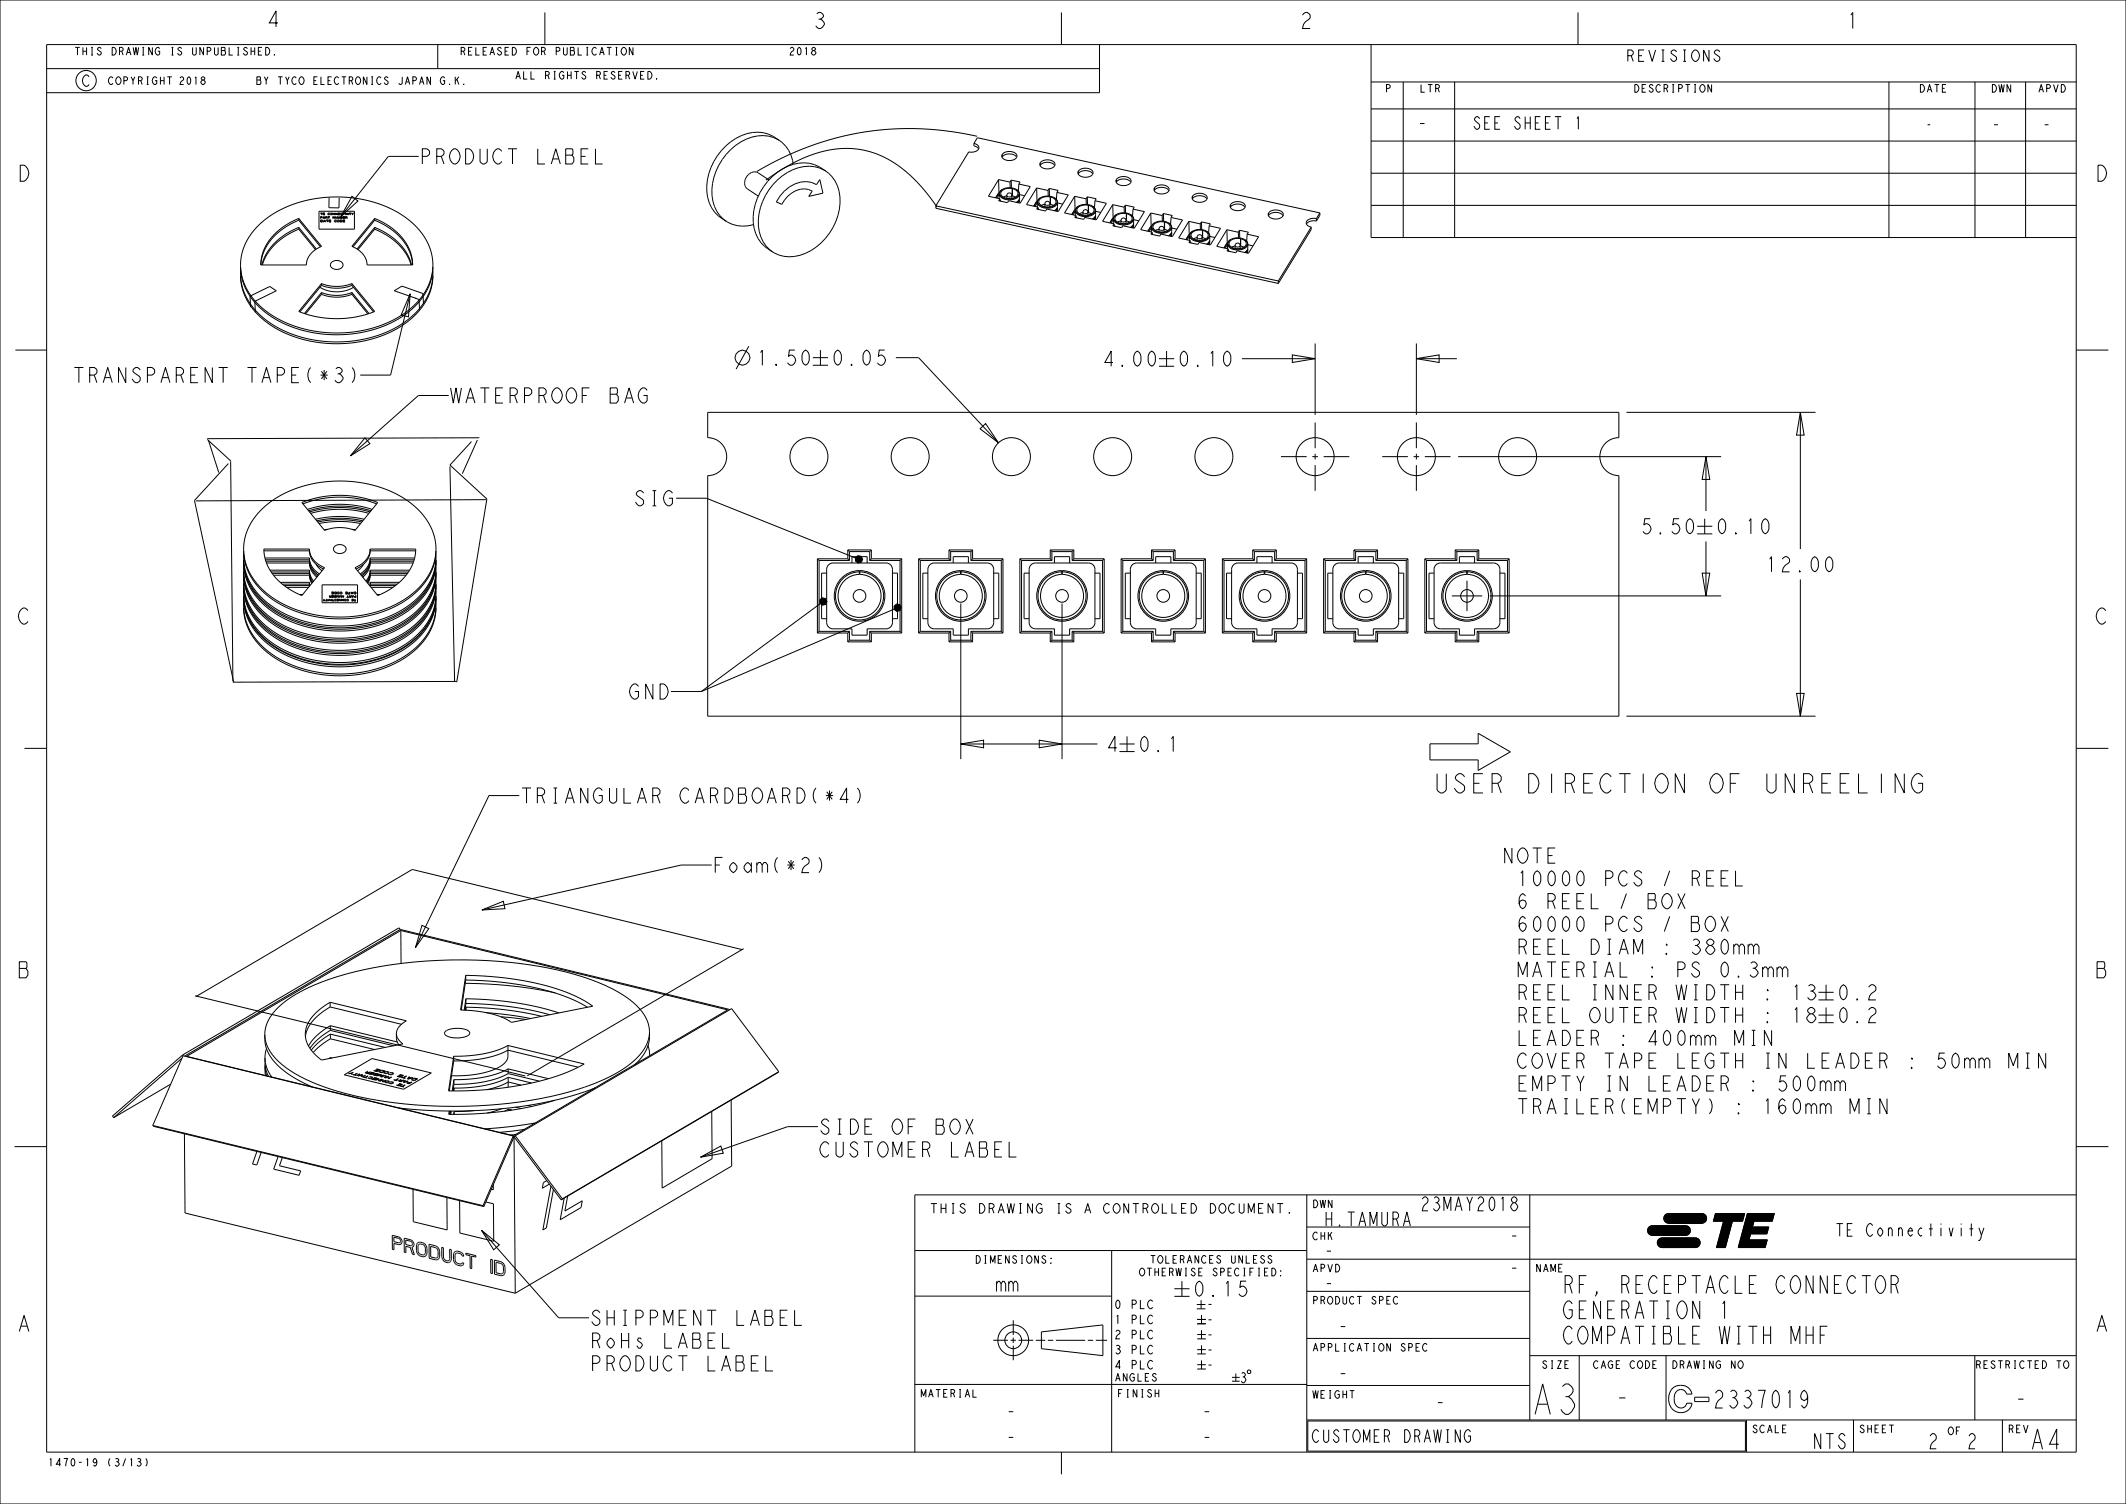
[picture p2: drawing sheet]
<svg xmlns="http://www.w3.org/2000/svg" width="420mm" height="297mm" viewBox="0 0 420 297" stroke-linecap="round" stroke-linejoin="round" font-family="sans-serif">
<defs><g id="words">
<text font-size="7.8" x="302.4" y="279.3">A3</text>
<text font-size="5.2" x="400.9" y="286.2">A4</text>
<text font-size="5" x="283" y="156.6">USER DIRECTION OF UNREELING</text>
<g font-size="4.6">
<text x="308.5" y="255.4">RF, RECEPTACLE CONNECTOR</text>
<text x="308.5" y="260.4">GENERATION 1</text>
<text x="308.5" y="265.4">COMPATIBLE WITH MHF</text>
<text x="318.8" y="277.8">-</text>
<text x="338.2" y="278">2337019</text>
</g>
<g font-size="4.1">
<text x="52.5" y="5.3">4</text>
<text x="160.4" y="5.6">3</text>
<text x="256.6" y="5.6">2</text>
<text x="364.5" y="5.6">1</text>
<text x="3.2" y="35.8">D</text>
<text x="413.7" y="35.8">D</text>
<text x="3.2" y="123.2">C</text>
<text x="413.7" y="123.2">C</text>
<text x="3.2" y="193.1">B</text>
<text x="413.7" y="193.1">B</text>
<text x="3.2" y="262.9">A</text>
<text x="413.7" y="262.9">A</text>
</g>
<g font-size="3.9">
<text x="82.7" y="32.4">PRODUCT LABEL</text>
<text x="14.2" y="75.6">TRANSPARENT TAPE(*3)</text>
<text x="149.2" y="72.1">1.50</text>
<text x="164.1" y="72.1">0.05</text>
<text x="217.6" y="72.3">4.00</text>
<text x="232.5" y="72.3">0.10</text>
<text x="88.7" y="79.6">WATERPROOF BAG</text>
<text x="125" y="99.9">SIG</text>
<text x="323.9" y="105.4">5.50</text>
<text x="338.8" y="105.4">0.10</text>
<text x="348.5" y="112.9">12.00</text>
<text x="124" y="138.1">GND</text>
<text x="102.6" y="158.6">TRIANGULAR CARDBOARD(*4)</text>
<text x="140.6" y="172.3">Foam(*2)</text>
<text x="296.5" y="170.5">NOTE</text>
<text x="297.6" y="175">10000 PCS / REEL</text>
<text x="297.6" y="179.5">6 REEL / BOX</text>
<text x="297.6" y="184">60000 PCS / BOX</text>
<text x="297.6" y="188.5">REEL DIAM : 380mm</text>
<text x="297.6" y="193">MATERIAL : PS 0.3mm</text>
<text x="297.6" y="206.5">LEADER : 400mm MIN</text>
<text x="297.6" y="211">COVER TAPE LEGTH IN LEADER : 50mm MIN</text>
<text x="297.6" y="215.5">EMPTY IN LEADER : 500mm</text>
<text x="297.6" y="220">TRAILER(EMPTY) : 160mm MIN</text>
<text x="161.6" y="224">SIDE OF BOX</text>
<text x="161.6" y="228.5">CUSTOMER LABEL</text>
<text x="196.6" y="255">mm</text>
<text x="116.4" y="261.7">SHIPPMENT LABEL</text>
<text x="116.4" y="266.2">RoHs LABEL</text>
<text x="116.4" y="270.7">PRODUCT LABEL</text>
<text x="198.5" y="280.3">-</text>
<text x="237.2" y="280.3">-</text>
<text x="198.5" y="285.4">-</text>
<text x="237.2" y="285.4">-</text>
<text x="357.9" y="286.1">NTS</text>
<text x="380.7" y="286.1">2</text>
<text x="388.4" y="286.1">2</text>
</g>
<g font-size="3.6">
<text x="280.4" y="239.1">23MAY2018</text>
<text x="261.4" y="242.1">H.TAMURA</text>
<text x="298" y="245.5">-</text>
<text x="261.4" y="248.4">-</text>
<text x="298" y="251.8">-</text>
</g>
<g font-size="3.3">
<text x="290.8" y="25.5">SEE SHEET 1</text>
<text x="393.3" y="25.9">-</text>
<text x="403.3" y="25.9">-</text>
<text x="362.4" y="244.1">TE Connectivity</text>
<text x="259" y="284.8">CUSTOMER DRAWING</text>
</g>
<g font-size="2.9">
<text x="16" y="17.1">C</text>
<text x="321.1" y="12.1">REVISIONS</text>
</g>
<g font-size="2.6">
<text x="380.4" y="25.6">-</text>
<text x="238.2" y="258.6">-</text>
<text x="238.2" y="261.6">-</text>
<text x="238.2" y="264.6">-</text>
<text x="238.2" y="267.6">-</text>
<text x="238.2" y="270.6">-</text>
</g>
<text font-size="2.5" x="191.4" y="239.6">THIS DRAWING IS A CONTROLLED DOCUMENT.</text>
<g font-size="2.2">
<text x="220" y="258.4">0 PLC</text>
<text x="220" y="261.4">1 PLC</text>
<text x="220" y="264.4">2 PLC</text>
<text x="220" y="267.4">3 PLC</text>
<text x="220" y="270.3">4 PLC</text>
</g>
<g font-size="2">
<text x="14.6" y="10.9">THIS DRAWING IS UNPUBLISHED.</text>
<text x="90.7" y="10.9">RELEASED FOR PUBLICATION</text>
<text x="155.7" y="10.9">2018</text>
<text x="21.2" y="16.7">COPYRIGHT</text>
<text x="35.2" y="16.7">2018</text>
<text x="50.5" y="16.7">BY TYCO ELECTRONICS JAPAN G.K.</text>
<text x="101.6" y="15.6">ALL RIGHTS RESERVED.</text>
<text x="273.6" y="18.2">P</text>
<text x="280.4" y="18.2">LTR</text>
<text x="322.6" y="18.2">DESCRIPTION</text>
<text x="379" y="18.2">DATE</text>
<text x="393.2" y="18.2">DWN</text>
<text x="402.5" y="18.2">APVD</text>
<text x="259.2" y="238.5">DWN</text>
<text x="259.2" y="244.8">CHK</text>
<text x="192.5" y="249.5">DIMENSIONS:</text>
<text x="224.9" y="252">OTHERWISE SPECIFIED:</text>
<text x="227.1" y="249.5">TOLERANCES UNLESS</text>
<text x="259.2" y="251.2">APVD</text>
<text x="303.2" y="251.2">NAME</text>
<text x="259.2" y="257.5">PRODUCT SPEC</text>
<text x="259.2" y="266.8">APPLICATION SPEC</text>
<text x="181.7" y="275.9">MATERIAL</text>
<text x="220.1" y="272.8">ANGLES</text>
<text x="220.6" y="275.9">FINISH</text>
<text x="304.5" y="270.2">SIZE</text>
<text x="314.6" y="270.2">CAGE CODE</text>
<text x="330.1" y="270.2">DRAWING NO</text>
<text x="390.1" y="270.2">RESTRICTED TO</text>
<text x="259.2" y="276.1">WEIGHT</text>
<text x="346" y="282.9">SCALE</text>
<text x="367.2" y="282.9">SHEET</text>
<text x="384.7" y="283.3">OF</text>
<text x="396.6" y="282.9">REV</text>
<text x="9.3" y="289.5">1470-19 (3/13)</text>
</g>
</g></defs>
<g fill="none" stroke="#000" stroke-width=".2">
<path d="M0 0h420v297h-420zM9.2 8.8h401v278h-401zM9.2 13.6h208M33 15.2h.9M33.5 15.2v1.5M45.3 9.4v1.5h.7M46.9 9.4h.3M46.9 10.9h.3M47.1 9.4v1.5M48.9 9.6l-.3-.2-.4 .2v.3l.7 .5-.1 .4-.4 .1-.3-.4M49.6 9.4v1.5M49.6 10.1h.7"/>
<path d="M50.3 9.4v1.5M51 10.1h.5M51.8 9.4h-.8v1.5h.8M52.5 9.4a.76 .76 0 0 1 .8 .7 .76 .76 0 0 1-.8 .8zM54.2 10.8l.1 .1zM81.6 15.9l.6-.1v-.5l-.6-.1v1.5M82.9 16.7l.4-1.5 .4 1.5M83 16.2h.6M85.1 15.2v1.5l-.7-1.5v1.5M86.5 8.8v4.8M87.8 15.4l-.2-.2a.78 .78 0 0 0-.6 .7 .78 .78 0 0 0 .6 .8l.2-.3v-.5h-.3M88.8 16.6l.1 .1z"/>
<path d="M89.9 15.2v1.5M90.3 15.7l.3 1M90.6 15.2l-.7 .9M91.6 16.6l.1 .1zM107.6 2.5v6.3M118.5 10.9l.4-1.5 .5 1.5M118.6 10.4h.6M119.9 9.4h.9M120.4 9.4v1.5M121.6 9.4h.4M121.6 10.9h.4M121.8 9.4v1.5"/>
<path d="M123 9.5l.1-.1a.77 .77 0 0 1 .7 .7 .77 .77 0 0 1-.7 .8l-.1-.1a.88 .88 0 0 1 0-1.3zM123.7 14.9l.6-.2v-.5l-.6-.1v1.5M124.1 14.9l.3 .7M125 14.1l.5 1.5 .4-1.5M125 9.4v1.5l-.7-1.5v1.5M126.5 14.9h.5M127.3 14.1h-.8v1.5h.8M128 14.1a.76 .76 0 0 1 .8 .8 .76 .76 0 0 1-.8 .7zM129.7 15.5l.1 .1zM209.7 2.5v6.3M217.2 8.8v9.5h-208M270.9 8.8v38.1h139.3"/>
<path d="M270.9 16.2h139.3M277.2 16.2v30.7M287.4 16.2v30.7M311.7 2.5v6.3M336.1 16.8l.1-.1a.77 .77 0 0 1 .7 .8 .77 .77 0 0 1-.7 .7l-.1-.1a.88 .88 0 0 1 0-1.3zM337.6 9.9v2.2l-1.1-2.2v2.2M338.1 16.7v1.5l-.7-1.5v1.5M339.8 10.2l-.4-.3a.56 .56 0 0 0-.7 .5l.4 .4a.76 .76 0 0 1 .5 1.1l-.2 .2a.85 .85 0 0 1-.8-.5M373.2 16.2v30.7M390.2 16.2v30.7M400.2 16.2v30.7M196.7 39.1l.5-.8 .2 .1-.5 .7"/>
<path d="M197.3 35.5v2.5M197.3 35.5l-2 3.3 2.2 .4M197.3 35.5l2.2 .5M197.3 38l-.6 1.1M197.3 38h.2M197.4 38.3v.9M197.4 38.3l.2 .4 .4 .4 1.4 .4 1.4-.4 .4-.4 .2-.4M197.5 39.2l.1 .5M197.5 39.5l.2 .2M197.5 39.6l.1 .1M198.1 37.4l-.6 .5 .1 .7 .7 .5 1.1 .2 1.1-.2 .6-.4 .2-.7-.6-.6M198.1 37.4l-.5 .4-.2 .5"/>
<path d="M198.9 38.7l-.7 .2M198.9 38.6a.5 .5 0 0 1 .5-.5 .5 .5 0 0 1 .5 .5M198.9 38.6l.1 .2 .4 .1 .3-.1 .2-.2M198.9 38.6v.6M199.5 36l.1 1.1M199.8 35.6v1.5M199.8 35.6l-.3 .4M199.8 35.6l1.7 .4-.2 .3M199.9 38.6v.6M199.9 38.7h.1M200 37.2v1.5M200 38.7l.6 .2"/>
<path d="M200 38.6v.1M200 37.1h-1l-.9 .3M200 37.1h.1M200 37.1v.1M200.1 37.1l.6 .3M200.1 37.1l-.1 .1 .7 .3 .4 .5-.1 .5-.4 .4-.7 .3h-.9l-.7-.3-.5-.4-.1-.5 .5-.5 .8-.3h1M200.7 37.4l.5 .4 .2 .5M201.3 39.5l-.4 .5M201.3 36.3l-.1 1.4M201.3 36.3l2.2 .5-2 3.3-2.2-.5-.3 .4-1.7-.4 .2-.4M201.4 39.2v.2M201.4 39.4l-.3 .6"/>
<path d="M201.4 39.4l-.1 .7M201.4 38.4l1 .3M201.4 38.3v1l-.6 .7M204.8 37.1l.1 2.5M204.8 37.1l-2 3.3 2.2 .5M204.8 37.1l2.2 .5M204.9 39.6l-.7 1.1M204.9 39.6h.1M204.9 39.9v1M204.9 39.9l.2 .5 .4 .4 1.4 .3 1.4-.3 .5-.4 .1-.5M205.6 39l-.5 .6v.7l.7 .5 1.1 .2 1-.2 .8-.5 .1-.7-.5-.6M205.6 39l-.5 .4-.2 .5"/>
<path d="M207 37.6l.1 1.1M207.3 37.2v1.5M207.3 37.2l-.3 .4M207.3 37.2l1.7 .4-.2 .4M207.5 38.9h-.9l-.9 .2-.4 .5v.6l.5 .4 .7 .2h.9l.7-.2 .4-.5 .1-.4-.4-.5-.7-.3M207.5 38.9v1.4M207.5 38.9l.1-.1 .7 .2M207.5 38.9v1.4l.6 .3M207.6 38.8l-1.1-.1-.9 .3M207.6 38.8h.1M207.6 38.8l-.1 .1M208.3 39l.4 .4 .2 .5"/>
<path d="M208.8 38l-.1 1.4M208.8 38l2.3 .5-2.1 3.3-2.2-.5-.2 .4-1.8-.4 .2-.4M208.9 39.9v1.1l-.6 .6M212.3 38.8l.1 2.5M212.3 38.8l-2 3.3 2.3 .4M212.3 38.8l2.3 .5M214.6 39.3v1.1M214.8 38.9v1.5M214.8 38.9l-.2 .4M214.8 38.9l1.8 .4-.3 .3M216.3 39.6l2.3 .5-2 3.3-2.3-.5-.2 .4-1.8-.4 .3-.4M216.3 39.6l-.1 1.4"/>
<path d="M270.9 34.2h139.3M270.9 21.5h139.3M270.9 27.9h139.3M280.5 24.4h.9M307.2 23h1.2M307.8 23v2.5M311.6 23.4l.2-.4v2.5M59 45.3a11.7 11.7 0 0 0-7.2 7M59 43.5a11.1 11.1 0 0 0-7.4 8.2l-.1 .6M59 43.1l4.5 5.5a4.2 4.2 0 0 0-3 3.7h-9M59 44.9a11.5 11.5 0 0 0-7.3 7.4M59 43.1a11.3 11.3 0 0 0-7.3 7.6l-.2 1.6"/>
<path d="M59 43.1v.4M59 44.9v.4M59 45.3l3.3 4M59 44.9l3.5 4.3M59 43.5l4.3 5.3M63.5 58.1a8.2 8.2 0 0 0 6 0M63.5 56.4a8.2 8.2 0 0 0 6 0M63.5 56l-4.5 5.5a20.5 20.5 0 0 0 15 0l-4.5-5.5M63.5 56a8.2 8.2 0 0 0 6 0M63.5 57.8a8.2 8.2 0 0 0 6 0M63.5 56v.4M63.5 57.8v.3"/>
<path d="M63.5 56.4l-4.3 5.2M63.5 57.8l-3.4 4.1M63.5 58.1l-3.1 3.9M65.5 51.8a1.35 1.35 0 0 1 2.3 .6 1.32 1.32 0 0 1-1.3 .8 1.32 1.32 0 0 1-1.2-1zM69.5 58.1l3.2 3.9M69.5 57.8l3.4 4.1M69.5 56.4l4.3 5.2M69.5 56v.4M69.5 57.8v.3M74 45.3a11.7 11.7 0 0 1 7.2 7M74 43.5a11.1 11.1 0 0 1 7.5 8.2v.6M74 43.1a11.3 11.3 0 0 1 7.3 7.6l.2 1.6h-9a4.2 4.2 0 0 0-3-3.7z"/>
<path d="M74 44.9a11.5 11.5 0 0 1 7.3 7.4M74 43.5l-4.3 5.3M74 44.9l-3.5 4.3M74 45.3l-3.3 4M74 43.1v.4M74 44.9v.4M204.9 40h-.2l-.4 .7M204.9 40l-.4 .8M205 40.9l.1 .4M205.1 41.4v-.2l.2 .2M206.4 40.3l-.7 .3M206.4 40.2a.5 .5 0 0 1 .5-.5 .5 .5 0 0 1 .5 .5"/>
<path d="M206.4 40.2l.2 .3h.3h.4l.1-.3M206.4 40.2v.6M207.4 40.2v.6M207.4 40.3h.1M207.5 40.3h.1M208.8 41.2l-.4 .4M208.9 40.9v.2M208.9 41.1l-.3 .6M208.9 41.1l-.1 .6M208.9 40.1l1 .2M211.8 42.4l.4-.8 .2 .1-.4 .7M212.4 41.3l-.7 1.1"/>
<path d="M212.4 41.3h.1M212.4 41.6v.9M212.4 41.6l.2 .4 .4 .4 1.4 .4 1.4-.4 .5-.4 .1-.4M212.6 42.5v.5M212.6 42.8l.2 .2M212.6 42.9l.1 .1M213.1 40.7l-.5 .5 .1 .7 .6 .5 1.1 .2 1.1-.2 .7-.4 .1-.7-.5-.6M213.1 40.7l-.5 .4-.2 .5M213.9 42l-.7 .2M213.9 41.9a.5 .5 0 0 1 .5-.5 .5 .5 0 0 1 .5 .5M213.9 41.9l.2 .2 .3 .1 .4-.1 .1-.2M213.9 41.9v.6"/>
<path d="M214.9 41.9v.6M214.9 42h.1M215 40.5h-.9l-.8 .2-.5 .5v.5l.4 .5 .8 .3h.8l.8-.2 .4-.5 .1-.5-.4-.5-.7-.3v1.5l.6 .2M215 40.5v1.5M215 41.9v.1M215.1 40.4h-1.1l-.9 .3M215.1 40.4h.1M215.1 40.4l.7 .3M215.1 40.4l-.1 .1M215.8 40.7l.5 .4 .1 .5M216.3 42.8l-.3 .5M216.4 42.5v.2"/>
<path d="M216.4 42.7l-.3 .6M216.4 42.7l-.1 .7M216.4 41.7l1.1 .3M216.4 41.6v1l-.6 .7M219.8 40.4l.1 2.5M219.8 40.4l-2 3.3 2.3 .5M219.8 40.4l2.3 .5M219.9 42.9l-.7 1.1M219.9 42.9h.1M219.9 43.3h-.2l-.4 .7M220 43.3l-.5 .8M220 43.2v1"/>
<path d="M220 43.2l.1 .5 .4 .4 1.4 .3 1.5-.3 .4-.4 .2-.5M220.1 44.2v.4M220.1 44.5l.2 .2M220.1 44.5l.1 .2M220.6 42.3l-.5 .6 .1 .7 .7 .5 1 .2 1.1-.2 .7-.5 .1-.7-.5-.6M220.6 42.3l-.5 .4-.1 .5M221.5 43.6l-.7 .3M221.5 43.5a.5 .5 0 0 1 .5-.5 .5 .5 0 0 1 .5 .5M221.5 43.5l.1 .3h.4h.3l.2-.3M221.5 43.5v.6M222.1 40.9v1.1M222.3 40.5l.1 1.5"/>
<path d="M222.3 40.5l-.2 .4M222.3 40.5l1.8 .4-.3 .4M222.5 43.5v.6M222.5 43.6h.1M222.5 42.2h-.9l-.9 .2-.4 .5 .1 .6 .4 .4 .8 .2h.8l.8-.2 .4-.5v-.4l-.3-.5-.7-.3M222.5 42.2v1.4M222.6 42.2v-.1l.7 .2M222.6 42.2l-.1 1.4 .6 .3M222.6 42.1l-1.1-.1-.9 .3M222.6 42.1h.1M222.6 42.1l-.1 .1M223.3 42.3l.5 .4 .2 .5"/>
<path d="M223.8 44.5l-.3 .4M223.8 41.3l2.3 .5-2 3.3-2.3-.5-.2 .4-1.8-.4 .3-.4M223.8 41.3l-.1 1.4M223.9 44.2v.2M223.9 44.4l-.2 .6M223.9 44.4l-.1 .6M224 43.4l1 .2M224 43.2l-.1 1.1-.6 .6M226.8 45.7l.5-.8 .2 .1-.5 .7M227.3 42.1l-2 3.2 2.3 .5M227.3 42.1l2.3 .5M227.3 42.1l.1 2.5"/>
<path d="M227.4 44.6h.1M227.4 44.6l-.6 1.1M227.5 44.9v.9M227.5 44.9l.1 .4 .5 .4 1.4 .4 1.4-.4 .4-.4 .2-.4M227.6 45.8v.5M227.6 46.1l.2 .2M227.6 46.2l.1 .1M228 44.3l.8-.4 1.2-.1 .9 .5 .3 .6-.3 .4-.5 .3-.7 .2h-.8l-.6-.3-.4-.4-.1-.4zM228.1 44l-.5 .5 .1 .7 .7 .5 1 .2 1.1-.1 .7-.5 .1-.7-.5-.6M228.1 44l-.5 .4-.1 .5M229 45.3l-.7 .2M229 45.2a.5 .5 0 0 1 .5-.5 .5 .5 0 0 1 .5 .5"/>
<path d="M229 45.2l.1 .2 .4 .1 .3-.1 .2-.2M229 45.2v.6M229.6 42.6v1.1M229.8 42.2l1.8 .4-.3 .3M229.8 42.2l.1 1.5M229.8 42.2l-.2 .4M230 45.2v.6M230 45.3h.1M230 43.8v1.5M230.1 45.3l.6 .2M230.1 45.2l-.1 .1M230.1 43.7h-1l-1 .3"/>
<path d="M230.1 43.7h.1M230.1 43.7l-.1 .1M230.1 43.7l.7 .3M230.1 43.7v.1M230.8 44l.5 .4 .2 .5M231.3 46.1l-.3 .5M231.3 42.9l2.3 .5-2 3.3-2.3-.5-.2 .4-1.7-.4 .2-.4M231.3 42.9l-.1 1.4M231.4 45.8l.1 .2M231.5 46l-.3 .6M231.5 46l-.2 .7M231.5 45l1 .3"/>
<path d="M231.5 44.9l-.1 1-.6 .7M234.3 47.3l.5-.7h.2l-.5 .8M234.9 43.7l-2 3.3 2.2 .5M234.9 43.7l2.2 .5M234.9 43.7v2.5M234.9 46.2h.1M234.9 46.2l-.6 1.1M235 46.5v1M235 46.5l.1 .5 .5 .4 1.4 .3 1.4-.3 .4-.4 .2-.5M235.1 47.5v.4M235.1 47.8l.2 .2M235.1 47.8l.1 .2"/>
<path d="M235.7 45.6l-.6 .6 .1 .7 .7 .5 1 .2 1.2-.2 .6-.5 .2-.7-.6-.6M235.7 45.6l-.5 .4-.2 .5M236.5 46.9l-.7 .3M236.5 46.8a.5 .5 0 0 1 .5-.5 .5 .5 0 0 1 .5 .5M236.5 46.8l.1 .3h.4h.3l.2-.3M236.5 46.8v.6M237.1 44.2v1.1M237.4 43.8l1.7 .4-.2 .4M237.4 43.8l-.3 .4M237.4 43.8v1.5M237.5 46.8v.6M237.6 45.5v1.4l.6 .3"/>
<path d="M237.6 46.9h-.1M237.6 45.4l-1-.1-.9 .3M237.6 45.4h.1M237.6 45.4v.1M237.7 45.4l.6 .2M237.7 45.4l-.1 .1 .7 .3 .4 .5-.1 .4-.4 .5-.7 .2h-.9l-.8-.2-.4-.4-.1-.6 .5-.5 .8-.2h1M238.3 45.6l.5 .4 .2 .5M238.9 47.8l-.4 .4M238.9 44.6l2.2 .5-2 3.3-2.2-.5-.3 .4-1.7-.4 .2-.4M238.9 44.6l-.1 1.4M239 47.5v.2M239 47.7l-.3 .6"/>
<path d="M239 47.7l-.1 .6M239 46.7l1 .2M239 46.5l-.1 1.1-.6 .6M242.4 45.4l-2 3.2 2.2 .5M242.4 45.4l2.2 .5M242.4 45.4l.1 2.5M242.5 47.9h.1M242.5 47.9l-.7 1.1M242.5 48.3l-.2-.1-.5 .8M242.5 48.3l-.5 .7M242.5 48.2v.9M242.5 48.2l.2 .4 .4 .4 1.4 .4 1.4-.4 .5-.4 .1-.4"/>
<path d="M242.6 49.1l.1 .5M242.7 49.6l-.1-.2 .2 .2M243.2 47.3l-.5 .5v.7l.7 .5 1.1 .2 1-.1 .7-.5 .2-.7-.6-.6M243.2 47.3l-.5 .4-.2 .5M244 48.6l-.7 .2M244 48.5a.5 .5 0 0 1 .5-.5 .5 .5 0 0 1 .5 .5M244 48.5l.1 .2 .4 .1 .3-.1 .2-.2M244 48.5v.6M244.6 45.9l.1 1.1M244.9 45.5l1.7 .4-.2 .3M244.9 45.5v1.5M244.9 45.5l-.3 .4"/>
<path d="M245 48.5v.6M245 48.6h.1M245.1 47.1l.1-.1 .6 .3M245.1 47.1h-.9l-.8 .2-.5 .5v.5l.4 .5 .7 .3h.9l.7-.2 .5-.5 .1-.5-.4-.5-.7-.3v1.5l.6 .2M245.1 47.1v1.5M245.1 48.5v.1M245.2 47h-1.1l-.9 .3M245.8 47.3l.5 .4 .2 .5M246.4 49.4l-.4 .5M246.4 46.2l2.2 .5-2 3.3-2.2-.5-.3 .4-1.7-.4 .2-.4M246.4 46.2l-.1 1.4M246.5 49.1v.2"/>
<path d="M246.5 49.3l-.3 .6M246.5 49.3l-.1 .7M246.5 48.3l1 .3M246.5 48.2v1l-.6 .7M270.9 40.6h139.3M3 69.1h6.2M410.2 69.1h6.3M59.6 99.2a20.5 20.5 0 0 1 15 0l-4.5 5.5a8.2 8.2 0 0 0-6 0zM59.8 99.5a20.5 20.5 0 0 1 14.6 0M52.1 108.8h9M52.4 110.2h8.7M52.5 110.5h8.6"/>
<path d="M52.5 110.8h8.6M52.6 111.2h8.5M53.3 112.6h7.8M53.6 112.9h7.5M53.8 113.2h7.3M54 113.6h7.1M55.4 115h5.7M55.8 115.4h5.3M56.2 115.6h4.9v.2M56.6 116h4.4M59.2 117.4h.6M60.7 100.6a20.7 20.7 0 0 1 12.8 0"/>
<path d="M61 100.9a20.7 20.7 0 0 1 12.3 0M61.1 112.9a3.3 3.3 0 0 0 .7 2M61.1 110.5a3.7 3.7 0 0 0 1.8 3.1M61.1 115.4l.1 .3M61.1 115v.3M61.1 113.2v.4M61.1 112.6v.3M61.1 110.8v.4M61.1 110.2v.3M61.1 108.4v.4M61.1 113.6l.1 .8 .4 .8M61.1 111.2a3.6 3.6 0 0 0 1.5 2.8"/>
<path d="M61.1 108.8a4.2 4.2 0 0 0 2.8 3.6M61.1 108.4h-9a10 10 0 0 0 6 8.5l1.5 .7 4.5-5.5a4.4 4.4 0 0 1-3-3.3M61.1 115v.4M61.1 115.3l.1 .4M61.1 113.6l.6 1.4M61.1 112.9l.3 1 .6 .8M61.1 111.2l.6 1.4 1.1 1.1M61.1 110.5a4 4 0 0 0 2 2.8M61.2 101.1a20.8 20.8 0 0 1 11.9 0M61.4 101.4a20.8 20.8 0 0 1 11.5 0M62.3 102.5a20.9 20.9 0 0 1 9.6 0M62.6 102.8a21 21 0 0 1 9.1 0"/>
<path d="M62.8 103.1a21 21 0 0 1 8.7 0M63 103.4a21 21 0 0 1 8.2 0M64.8 104.5l-.8 .1M66.1 107.9a1.35 1.35 0 0 1 2.3 .6 1.32 1.32 0 0 1-1.3 .8 1.32 1.32 0 0 1-1.2-1zM69.5 104.5l.7 .1M73.1 112.9a3.3 3.3 0 0 1-.7 2M73.1 110.5a3.7 3.7 0 0 1-1.8 3.1M73.1 115v.7M73.1 115.4v.3M73.1 113.2l-.1 1-.4 .8M73.1 110.8a3.7 3.7 0 0 1-1.6 2.9M73.1 112.6l-.2 1.1-.6 1"/>
<path d="M73.1 108.4h9a10 10 0 0 1-5.9 8.5l-1.6 .7-4.5-5.5a4.2 4.2 0 0 0 3-3.7zM73.1 110.2a3.9 3.9 0 0 1-2 3.1M73.1 113.6l-.1 .8-.3 .8M73.1 111.2a3.6 3.6 0 0 1-1.4 2.8M73.1 108.8a4.2 4.2 0 0 1-2.8 3.6M73.1 111.2h8.5M73.1 115.4h5.3M73.1 115h5.8M73.1 113.6h7.1M73.1 113.2h7.4M73.1 112.9h7.6M73.1 112.6h7.8"/>
<path d="M73.1 110.8h8.6M73.1 110.5h8.7M73.1 110.2h8.8M73.1 108.8h9M73.1 108.4v.4M73.1 110.2v.3M73.1 110.8v.4M73.1 112.6v.3M73.1 113.2v.4M73.1 115v.4M73.3 116h4.3M74.5 117.4h.6"/>
<path d="M78.1 115.6h-5v.2M161.5 110.3v14.7M161.5 110.3l.3 .4M161.5 110.3h6M161.8 110.7v14M161.8 110.7h6M163.3 113.2h-1v9h1M163.8 111.4l.8-.2h10.5a1.25 1.25 0 0 1 1.2 1.2v10.5a1.25 1.25 0 0 1-1.2 1.3h-3.8v1.2h-3v-1.2h-3.7a1.25 1.25 0 0 1-1.3-1.3v-10.5l.1-.4zM166.6 113.9a5 5 0 0 1 3.2-1.2v.7a4.3 4.3 0 0 0-3.8 6.2 4.3 4.3 0 0 0 7.2 .6 4.3 4.3 0 0 0-2.6-6.7l-.7-.1v-.7a5 5 0 0 1 4.7 6.4 5 5 0 0 1-7.5 2.8 5 5 0 0 1-.5-8zM167.5 108.6v1.7M167.5 110.3l.3 .4M167.5 108.6l.3 .3"/>
<path d="M167.5 108.6h4.6M167.8 108.9v1.8M167.8 108.9h4M168.3 111.2v-1.3h3v1.3M169.8 112.9a4.8 4.8 0 0 0-4.2 6.9 4.8 4.8 0 0 0 8 .7 4.8 4.8 0 0 0-2.9-7.5l-.8-.1M171.8 108.9v1.8M171.8 110.7h6M172.1 108.6v1.7M172.1 108.6l-.3 .3M172.1 110.3l-.3 .4M172.1 110.3h6M176.3 113.2h1v9h-1"/>
<path d="M177.8 110.7v14M178.1 110.3v14.7M178.1 110.3l-.3 .4M181.5 110.3v14.7M181.5 110.3l.3 .4M181.5 110.3h6M181.8 110.7v14M181.8 110.7h6M183.3 113.2h-1v9h1M183.6 111.7l.6-.5h.4h10.5a1.25 1.25 0 0 1 1.2 1.2v10.5a1.25 1.25 0 0 1-1.2 1.3h-3.8v1.2h-3v-1.2h-3.7a1.25 1.25 0 0 1-1.3-1.3v-10.5zM186.6 113.9a5 5 0 0 1 3.2-1.2v.7a4.3 4.3 0 0 0-3.8 6.2 4.3 4.3 0 0 0 7.2 .6 4.3 4.3 0 0 0-2.6-6.7l-.7-.1v-.7a5 5 0 0 1 4.7 6.4 5 5 0 0 1-7.5 2.8 5 5 0 0 1-.5-8zM187.5 108.6v1.7"/>
<path d="M187.5 110.3l.3 .4M187.5 108.6l.3 .3M187.5 108.6h4.6M187.8 108.9v1.8M187.8 108.9h4M188.3 111.2v-1.3h3v1.3M189.8 112.9a4.8 4.8 0 0 0-4.2 6.9 4.8 4.8 0 0 0 8 .7 4.8 4.8 0 0 0-2.9-7.5l-.8-.1M191.8 108.9v1.8M191.8 110.7h6M192.1 108.6v1.7M192.1 108.6l-.3 .3M192.1 110.3l-.3 .4"/>
<path d="M192.1 110.3h6M196.3 113.2h1v9h-1M197.8 110.7v14M198.1 110.3v14.7M198.1 110.3l-.3 .4M201.5 110.3v14.7M201.5 110.3l.3 .4M201.5 110.3h6M201.8 110.7v14M201.8 110.7h6M203.3 113.2h-1v9h1M203.8 111.4l.8-.2h10.5a1.25 1.25 0 0 1 1.2 1.2v10.5a1.25 1.25 0 0 1-1.2 1.3h-3.8v1.2h-3v-1.2h-3.7a1.25 1.25 0 0 1-1.3-1.3v-10.5l.1-.4z"/>
<path d="M206.6 113.9a5 5 0 0 1 3.2-1.2v.7a4.3 4.3 0 0 0-3.8 6.2 4.3 4.3 0 0 0 7.2 .6 4.3 4.3 0 0 0-2.6-6.7l-.7-.1v-.7a5 5 0 0 1 4.7 6.4 5 5 0 0 1-7.5 2.8 5 5 0 0 1-.5-8zM207.5 108.6v1.7M207.5 110.3l.3 .4M207.5 108.6l.3 .3M207.5 108.6h4.6M207.8 108.9v1.8M207.8 108.9h4M208.3 111.2v-1.3h3v1.3M209.8 112.9a4.8 4.8 0 0 0-4.2 6.9 4.8 4.8 0 0 0 8 .7 4.8 4.8 0 0 0-2.9-7.5l-.8-.1M211.8 108.9v1.8M211.8 110.7h6M212.1 108.6v1.7"/>
<path d="M212.1 108.6l-.3 .3M212.1 110.3l-.3 .4M212.1 110.3h6M216.3 113.2h1v9h-1M217.8 110.7v14M218.1 110.3v14.7M218.1 110.3l-.3 .4M221.5 110.3v14.7M221.5 110.3l.3 .4M221.5 110.3h6M221.8 110.7v14M221.8 110.7h6"/>
<path d="M223.3 113.2h-1v9h1M223.8 111.4l.8-.2h10.5a1.25 1.25 0 0 1 1.2 1.2v10.5a1.25 1.25 0 0 1-1.2 1.3h-3.8v1.2h-3v-1.2h-3.7a1.25 1.25 0 0 1-1.3-1.3v-10.5l.1-.4zM226.6 113.9a5 5 0 0 1 3.2-1.2v.7a4.3 4.3 0 0 0-3.8 6.2 4.3 4.3 0 0 0 7.2 .6 4.3 4.3 0 0 0-2.6-6.7l-.7-.1v-.7a5 5 0 0 1 4.7 6.4 5 5 0 0 1-7.5 2.8 5 5 0 0 1-.5-8zM227.5 108.6v1.7M227.5 110.3l.3 .4M227.5 108.6l.3 .3M227.5 108.6h4.6M227.8 108.9v1.8M227.8 108.9h4M228.3 111.2v-1.3h3v1.3M229.8 112.9a4.8 4.8 0 0 0-4.2 6.9 4.8 4.8 0 0 0 8 .7 4.8 4.8 0 0 0-2.9-7.5l-.8-.1M231.8 110.7h6"/>
<path d="M231.8 108.9v1.8M232.1 108.6l-.3 .3M232.1 108.6v1.7M232.1 110.3l-.3 .4M232.1 110.3h6M236.3 113.2h1v9h-1M237.8 110.7v14M238.1 110.3l-.3 .4M238.1 110.3v14.7M241.5 110.3h6M241.5 110.3v14.7M241.5 110.3l.3 .4"/>
<path d="M241.8 110.7h6M241.8 110.7v14M243.3 113.2h-1v9h1M243.8 111.4l.8-.2h10.5a1.25 1.25 0 0 1 1.2 1.2v10.5a1.25 1.25 0 0 1-1.2 1.3h-3.8v1.2h-3v-1.2h-3.7a1.25 1.25 0 0 1-1.3-1.3v-10.5l.1-.4zM246.6 113.9a5 5 0 0 1 3.2-1.2v.7a4.3 4.3 0 0 0-3.8 6.2 4.3 4.3 0 0 0 7.2 .6 4.3 4.3 0 0 0-2.6-6.7l-.7-.1v-.7a5 5 0 0 1 4.7 6.4 5 5 0 0 1-7.5 2.8 5 5 0 0 1-.5-8zM247.5 108.6h4.6M247.5 110.3l.3 .4M247.5 108.6v1.7M247.5 108.6l.3 .3M247.8 108.9h4M247.8 108.9v1.8M248.3 111.2v-1.3h3v1.3"/>
<path d="M249.8 112.9a4.8 4.8 0 0 0-4.2 6.9 4.8 4.8 0 0 0 8 .7 4.8 4.8 0 0 0-2.9-7.5l-.8-.1M251.8 110.7h6M251.8 108.9v1.8M252.1 110.3h6M252.1 108.6l-.3 .3M252.1 110.3l-.3 .4M252.1 108.6v1.7M256.3 113.2h1v9h-1M257.8 110.7v14M258.1 110.3v14.7M258.1 110.3l-.3 .4M261.5 110.3h6"/>
<path d="M261.5 110.3l.3 .4M261.5 110.3v14.7M261.8 110.7h6M261.8 110.7v14M263.3 113.2h-1v9h1M263.8 111.4l.8-.2h10.5a1.25 1.25 0 0 1 1.2 1.2v10.5a1.25 1.25 0 0 1-1.2 1.3h-3.8v1.2h-3v-1.2h-3.7a1.25 1.25 0 0 1-1.3-1.3v-10.5l.1-.4zM266.6 113.9a5 5 0 0 1 3.2-1.2v.7a4.3 4.3 0 0 0-3.8 6.2 4.3 4.3 0 0 0 7.2 .6 4.3 4.3 0 0 0-2.6-6.7l-.7-.1v-.7a5 5 0 0 1 4.7 6.4 5 5 0 0 1-7.5 2.8 5 5 0 0 1-.5-8zM267.5 108.6h4.6M267.5 110.3l.3 .4M267.5 108.6l.3 .3M267.5 108.6v1.7M267.8 108.9h4"/>
<path d="M267.8 108.9v1.8M268.3 111.2v-1.3h3v1.3M269.8 112.9a4.8 4.8 0 0 0-4.2 6.9 4.8 4.8 0 0 0 8 .7 4.8 4.8 0 0 0-2.9-7.5l-.8-.1M271.8 110.7h6M271.8 108.9v1.8M272.1 110.3h6M272.1 108.6l-.3 .3M272.1 110.3l-.3 .4M272.1 108.6v1.7M276.3 113.2h1v9h-1M277.8 110.7v14M278.1 110.3l-.3 .4"/>
<path d="M278.1 110.3v14.7M281.5 110.3h6M281.5 110.3l.3 .4M281.5 110.3v14.7M281.8 110.7h6M281.8 110.7v14M283.3 113.2h-1v9h1M283.8 111.4l.8-.2h10.5a1.25 1.25 0 0 1 1.2 1.2v10.5a1.25 1.25 0 0 1-1.2 1.3h-3.8v1.2h-3v-1.2h-3.7a1.25 1.25 0 0 1-1.3-1.3v-10.5l.1-.4zM286.6 113.9a5 5 0 0 1 3.2-1.2v.7a4.3 4.3 0 0 0-3.8 6.2 4.3 4.3 0 0 0 7.2 .6 4.3 4.3 0 0 0-2.6-6.7l-.7-.1v-.7a5 5 0 0 1 4.7 6.4 5 5 0 0 1-7.5 2.8 5 5 0 0 1-.5-8zM287.5 108.6h4.6M287.5 110.3l.3 .4M287.5 108.6l.3 .3"/>
<path d="M287.5 108.6v1.7M287.8 108.9h4M287.8 108.9v1.8M288.3 111.2v-1.3h3v1.3M289.8 112.9a4.8 4.8 0 0 0-4.2 6.9 4.8 4.8 0 0 0 8 .7 4.8 4.8 0 0 0-2.9-7.5l-.8-.1M291.8 110.7h6M291.8 108.9v1.8M292.1 110.3h6M292.1 108.6l-.3 .3M292.1 110.3l-.3 .4M292.1 108.6v1.7M296.3 113.2h1v9h-1"/>
<path d="M297.8 110.7v14M298.1 110.3l-.3 .4M298.1 110.3v14.7M161.5 125h6M161.8 124.7l-.3 .3M161.8 124.7h6M167.5 125v1.8M167.5 126.8h4.6M167.8 124.7v1.7M167.8 124.7l-.3 .3M167.8 126.4l-.3 .4M167.8 126.4h4"/>
<path d="M171.8 124.7v1.7M171.8 126.4l.3 .4M171.8 124.7l.3 .3M171.8 124.7h6M172.1 125v1.8M172.1 125h6M177.8 124.7l.3 .3M181.5 125h6M181.8 124.7l-.3 .3M181.8 124.7h6M187.5 125v1.8M187.5 126.8h4.6"/>
<path d="M187.8 124.7v1.7M187.8 124.7l-.3 .3M187.8 126.4l-.3 .4M187.8 126.4h4M191.8 124.7v1.7M191.8 126.4l.3 .4M191.8 124.7l.3 .3M191.8 124.7h6M192.1 125v1.8M192.1 125h6M197.8 124.7l.3 .3M201.5 125h6"/>
<path d="M201.8 124.7h6M201.8 124.7l-.3 .3M207.5 125v1.8M207.5 126.8h4.6M207.8 124.7v1.7M207.8 126.4h4M207.8 124.7l-.3 .3M207.8 126.4l-.3 .4M211.8 126.4l.3 .4M211.8 124.7l.3 .3M211.8 124.7v1.7M211.8 124.7h6"/>
<path d="M212.1 125v1.8M212.1 125h6M217.8 124.7l.3 .3M221.5 125h6M221.8 124.7h6M221.8 124.7l-.3 .3M227.5 126.8h4.6M227.5 125v1.8M227.8 126.4h4M227.8 124.7v1.7M227.8 124.7l-.3 .3M227.8 126.4l-.3 .4"/>
<path d="M231.8 124.7h6M231.8 126.4l.3 .4M231.8 124.7l.3 .3M231.8 124.7v1.7M232.1 125h6M232.1 125v1.8M237.8 124.7l.3 .3M241.5 125h6M241.8 124.7h6M241.8 124.7l-.3 .3M247.5 126.8h4.6M247.5 125v1.8"/>
<path d="M247.8 126.4h4M247.8 124.7v1.7M247.8 124.7l-.3 .3M247.8 126.4l-.3 .4M251.8 124.7h6M251.8 126.4l.3 .4M251.8 124.7l.3 .3M251.8 124.7v1.7M252.1 125h6M252.1 125v1.8M257.8 124.7l.3 .3M261.5 125h6"/>
<path d="M261.8 124.7h6M261.8 124.7l-.3 .3M267.5 126.8h4.6M267.5 125v1.8M267.8 126.4h4M267.8 124.7v1.7M267.8 124.7l-.3 .3M267.8 126.4l-.3 .4M271.8 124.7h6M271.8 126.4l.3 .4M271.8 124.7l.3 .3M271.8 124.7v1.7"/>
<path d="M272.1 125h6M272.1 125v1.8M277.8 124.7l.3 .3M281.5 125h6M281.8 124.7h6M281.8 124.7l-.3 .3M287.5 126.8h4.6M287.5 125v1.8M287.8 126.4h4M287.8 124.7l-.3 .3M287.8 126.4l-.3 .4M287.8 124.7v1.7"/>
<path d="M291.8 124.7h6M291.8 126.4l.3 .4M291.8 124.7l.3 .3M291.8 124.7v1.7M292.1 125h6M292.1 125v1.8M297.8 124.7l.3 .3M4.8 147.8h4.4M410.2 147.8h6.3M65.2 197.9l15 3.7a3.2 3.2 0 0 0-1.9 2.5M65.2 197.9a8.8 8.8 0 0 0-4.8 5.7 5.9 5.9 0 0 0 2.5 5.3l.6 .4 16.1-3.2a2.56 2.56 0 0 1-1.3-2M65.2 197.9v.9"/>
<path d="M65.2 198.8a9 9 0 0 0-4.8 5.5l-.1 .4M65.2 198.8l14.1 3.5M79.1 183.5l-.3-.3-42.7 25.1M79.1 183.5l-42.6 25.1M79.1 183.5l65.1 15.9M79.2 183.8v6.5M92 192.6a55.7 55.7 0 0 1 21.7 4.1l1.7 .9 1.7 1.1-16.1 3.2a18.1 18.1 0 0 0-10-2.4zM92 192.6v.9M92 193.5a54.9 54.9 0 0 1 22.1 4.3l2 1.1M92 193.5l-.9 6M92 197.2a62.5 62.5 0 0 1 18.4 2.8M92 197.2v1"/>
<path d="M92 197.2l-.3 2.3M92 198.2h.1a65.4 65.4 0 0 1 16.5 2.2M92 198.2l-.2 1.3M92.1 198.9a67.6 67.6 0 0 1 14.9 1.8M92.1 198.9v.6M92.1 198.9l-.1 .6M96 200l4.4 .4 4.4 .7M33.7 214.1l-11.2 6.6M35.9 209l-13.4 11.7M36.1 208.3l-13.9 12.1 .3 .3M36.1 208.3l.1 .2M36.2 208.5l-6 13.8"/>
<path d="M36.2 208.5l65.2 15.8M36.9 208.6l42.3-24.8 64.6 15.6-42.4 24.9zM65.3 202.5a11 11 0 0 0-4.4 4.1M65.3 202.5v1M65.3 202.5l13.2 3.3M65.3 203.5l-.3 .1a11.7 11.7 0 0 0-3.8 3.4M65.3 203.5l12.5 3M65.3 204.2l-1 .6a11.5 11.5 0 0 0-2.8 2.6M65.3 204.2v.9M65.3 204.2l10.8 2.6M65.3 205.1l-1.9 1.3-1.5 1.4M65.3 205.1l8.7 2.2"/>
<path d="M65.3 208.8l-.3 .2M65.3 208.8v.2M65.3 208.8l.3 .1M78.3 204.1l.1 1.3 .4 .9M88 203.7a4.6 4.6 0 0 1 4.7 0l.1 .3-.1 .3a4.4 4.4 0 0 1-4.8-.1zM88.9 219.4l-.1 .6M89 219.4l-.1 .6M89.2 219.4l-.1 .6M89.6 208.6v.9M89.6 209.5l-.8 5.9M89.7 213.2v.9M89.7 213.2l-.4 2.2"/>
<path d="M89.7 214.1l-.2 1.3M89.7 214.9v.5M89.7 214.9l-.1 .5M89.7 219.5v.5M89.7 219.5l-.1 .5M93.7 219.3l-4 .2M99.2 218.9l-3 .9M100.3 206.5l15.1 3.6a43.6 43.6 0 0 1-17 4.9 77.2 77.2 0 0 1-9.8 .4l1-6.8M100.3 206.5a21.8 21.8 0 0 1-10.7 2.1M100.3 206.5l.1 .9M100.4 207.4a21.8 21.8 0 0 1-10.8 2.1M100.4 207.4l13.8 3.3"/>
<path d="M100.4 211.1a21.8 21.8 0 0 1-10.7 2.1M100.4 211.1v.9M100.4 211.1l7.9 1.9M100.4 212a21.8 21.8 0 0 1-10.7 2.1M100.4 212l6.1 1.5M100.4 212.7a21.8 21.8 0 0 1-10.7 2.2M100.4 212.7l4.6 1.2M100.4 212.7v1M100.4 213.7l-1.9 .8-2.3 .7M100.4 213.7l2.5 .6M100.4 219l-.7 .4M100.4 219l.7 .2"/>
<path d="M100.4 219v.3M101.8 218.6l1.1 .3M104.2 218.3l.8 .2M109.6 217.3a66.1 66.1 0 0 1-20.9 2.8l.1-.7M144.4 217.2l.1 13.1-42.7 25.1M153.9 211.6l-9.4-12.4-42.7 25.1M153.9 211.6l-42.8 25.1M153.9 211.6l-43 25.3M2.9 226.4h6.3M30.2 222.3l.1 .1 65.3 15.9M30.2 222.3l65.2 15.8M36.4 223.9l.2 15.6 65.2 15.9"/>
<path d="M95.4 238.1l.2 .2M101.4 224.3l.2 .2M101.4 224.3l-6 13.8M101.6 224.5l9.3 12.4M101.6 224.5l.2 30.9M101.6 224.5l-6 13.8M101.8 224.3l9.3 12.4M101.8 224.3l-.2 .2M111.1 236.7l-.2 .2M183.9 237.7h1.2M184.5 237.7v1.9M185.9 237.7v1.9"/>
<path d="M185.9 238.6h1M186.9 237.7v1.9M188.1 237.7h.4M188.1 239.6h.4M188.3 237.7v1.9M190.7 238l-.4-.3a.49 .49 0 0 0-.6 .4l.4 .4a.64 .64 0 0 1 .4 .9l-.4 .2-.5-.5M248.6 238.6h.6M249.6 237.7h-1v1.9h1M251.5 237.7v1.9l-1-1.9v1.9M252.3 237.7h1.2M252.9 237.7v1.9M254.7 239.4l.1 .2z"/>
<path d="M258.2 236v50.8M298.7 237.7l.3-.2a.8 .8 0 0 1 .8 .8 .8 .8 0 0 1-.8 .8l-.3-.2a.72 .72 0 0 1 0-1.2zM299 237.5l-.4-.5a.63 .63 0 0 1 .7-.6l.4 .4v.2l-.4 .5M302.2 236v44.4M329 239.9l.6-.3h6.6a.95 .95 0 0 1 .9 .9 .95 .95 0 0 1-.8 1h-6.7a.95 .95 0 0 1-.8-.5 .95 .95 0 0 1 .2-1.1zM338.9 239.6h5.8l-.4 1.5h-2.1l-1.4 5.3h-1.7l1.4-5.3h-2zM345.2 239.6h5.3l-.4 1.5h-3.6l-3.1 5.3zM345.2 239.6h5.3l-.4 1.5h-3.6l-.3 1.2h3.2l-.3 1.3h-3.3l-.3 1.3h3.6l-.4 1.5h-5.3zM410.2 236h-229.5v50.8M410.2 226.4h6.3M180.7 255.9h38.9M180.8 246.9h77.4"/>
<path d="M206.6 248.2l-.3-.2-.4 .2 .1 .3 .6 .5-.1 .3-.4 .2-.3-.4M207.6 248.5l.1 .1zM207.6 249.3l.1 .2zM219.6 246.9v39.9M227.7 257l-.3-.3a.87 .87 0 0 0-.7 .9 .87 .87 0 0 0 .7 .8l.3-.3M227.7 260l-.3-.3a.87 .87 0 0 0-.7 .9 .87 .87 0 0 0 .7 .8l.3-.3M236.4 257.6h1.7M236.4 258.5h1.7M237.3 256.8v1.7M237.4 259.7v1.7M246.9 251.2h.5M247.6 248.7h.5"/>
<path d="M247.6 250.4h-.7v1.6M248.4 247.9h-.8v1.6h.8M248.5 250.4h.4M248.5 252h.4M248.7 250.4v1.6M249.8 248.2l-.3-.3-.4 .3 .1 .2 .6 .5-.1 .4-.4 .2-.3-.4M249.8 251.2h.5M250.5 250.4h-.7v1.6h.7M251.2 248.2l-.2-.3-.5 .3 .1 .2 .6 .5v.4l-.4 .2-.4-.4M251.3 250.4a.76 .76 0 0 1 .8 .8 .76 .76 0 0 1-.8 .8zM253 250.9l.1 .2zM253 251.8l.1 .2z"/>
<path d="M258.2 248.7h152M258.2 242.3h44M258.2 255h44M262.1 253.5h.8M274 256.8h.4M274.7 256h-.7v1.5h.7M276.1 256.3l-.2-.3a.77 .77 0 0 0-.7 .8 .77 .77 0 0 0 .7 .7l.2-.2M277.2 242.1l.7-2.8 .7 2.8M277.5 241.2h.8M325.8 242.3l.6-.3h6.6a.95 .95 0 0 1 .9 .9 .95 .95 0 0 1-.8 1l-6.7 .1a.95 .95 0 0 1-.8-.6 .95 .95 0 0 1 .2-1.1zM326.4 244l6.7-.1zM327.7 244.7l.7-.2h6.5a.95 .95 0 0 1 1 .8 .95 .95 0 0 1-.9 1l-6.6 .1a.95 .95 0 0 1-.9-.6 .95 .95 0 0 1 .2-1.1z"/>
<path d="M328.4 246.4l6.6-.1zM329.6 241.5h6.7zM333.1 243.9l-6.7 .1a.95 .95 0 0 1-.9-1 .95 .95 0 0 1 .9-1h6.6a.95 .95 0 0 1 .9 1 .95 .95 0 0 1-.9 1M335 246.4h-6.6a.95 .95 0 0 1-1-1 .95 .95 0 0 1 1-.9h6.5a.95 .95 0 0 1 1 .9 .95 .95 0 0 1-1 1M336.3 241.5h-6.7a.95 .95 0 0 1-.9-.9 .95 .95 0 0 1 .9-1h6.6a.95 .95 0 0 1 .9 1 .95 .95 0 0 1-.9 .9M340.7 256.9v3.5M345.8 243.6l-.3 1.3h3.6l-.4 1.5h-5.3zM346.5 241.1l-.3 1.2h3.2l-.3 1.3h-3.3l-2.4 2.8zM362.4 253.7h.9M363.8 251.9h-1.4v3.5h1.4M366.6 252.5l-.5-.6a1.15 1.15 0 0 0-1.1 .9 2.17 2.17 0 0 0 .7 2.6h.4l.5-.6M367.8 251.9h1.8"/>
<path d="M368.7 251.9v3.5M371 252.2l.3-.3a1.15 1.15 0 0 1 1.1 .9 2.17 2.17 0 0 1-.7 2.6 1.15 1.15 0 0 1-1.1-.9 2.29 2.29 0 0 1 .4-2.3zM373.6 253.7h.9l.5-.6v-.6l-.5-.6h-.9v3.5M374.5 253.7l.5 1.7M383.4 241.6v.2M383.4 242.5v1.6M385.1 242.5l.3 1.6 .4-1.6M387.4 241.6v.2M387.4 242.5v1.6M389.1 242.7h.7M389.4 241.6v2.5M390.9 242.5l.5 1.4-.1 .6-.2 .5h-.3"/>
<path d="M391.9 242.5l-.5 1.4M180.7 273.4h77.5M192.2 274.4v1.5h.7M196.2 264.7h2.9M199.6 264.7h1.1M200.2 260.7v2.9M200.2 264.1v1.1M200.2 265.7v2.9M201.2 264.7h2.9M204.6 264.7h1.9M205.7 263l12.2-1.4v6.1l-12.2-1.4zM207 264.7h1.1"/>
<path d="M208.6 264.7h5.8M214.9 264.7h1.1M216.5 264.7h2.2M227.5 274.6l-.3-.2-.4 .2v.3l.7 .5-.1 .4-.4 .1-.3-.4M227.7 263l-.3-.3a.87 .87 0 0 0-.7 .8 .87 .87 0 0 0 .7 .9l.3-.3M227.7 265.9l-.3-.2a.87 .87 0 0 0-.7 .8 .87 .87 0 0 0 .7 .9l.3-.3M227.7 268.9l-.3-.3a.87 .87 0 0 0-.7 .9 .87 .87 0 0 0 .7 .8l.3-.2M228.2 274.4v1.5M228.2 275.2h.7M228.4 271.5l-.2-.3-.5 .3 .1 .2 .6 .5-.1 .4-.3 .2-.4-.4M228.9 274.4v1.5M236.5 260.6h1.7"/>
<path d="M236.5 269.5h1.7M236.5 266.5h1.7M236.5 263.5h1.7M236.5 261.4h1.7M236.5 270.3h1.7M236.5 267.4h1.7M236.5 264.4h1.7M237.4 262.7v1.7M237.4 265.7v1.7M237.4 268.6v1.7M243.4 272h1.5M243.4 272.8h1.5"/>
<path d="M244.1 271.2v1.6M245.3 271.2l.2-.1a.46 .46 0 0 1 .5 .5l-.3 .3a.6 .6 0 0 1 .4 .7 .6 .6 0 0 1-.6 .5l-.3-.4M245.5 271.9h.2M246.6 270.6h.3l.2 .1v.4l-.2 .1h-.3l-.2-.1v-.4zM258.2 273.6h44M258.2 264.3h44M264.9 262h.9M264.9 271.3h.9M266.7 274.6h.9M277.6 265.6l-.3-.3-.4 .3v.2l.7 .5-.1 .4-.4 .1-.3-.4M278.3 266.1l.6-.2v-.5l-.6-.1v1.5M279.7 266.1h.5"/>
<path d="M280.5 265.3h-.8v1.5h.8M281.9 265.6l-.3-.3a.77 .77 0 0 0-.6 .8 .77 .77 0 0 0 .6 .7l.3-.2M284.1 277h.9M302.2 267.7h108M309.2 269.5h.4M309.9 268.7h-.7v1.5h.7M312 267.7v12.7M325.1 268.7a.76 .76 0 0 1 .8 .8 .76 .76 0 0 1-.8 .7zM326.5 269.5h.5M327.2 268.7h-.7v1.5h.7M329.1 267.7v12.7M330.4 274.2l.9-.5 1.1-.1 .8 .2 .7 .7 .4 .8h-1.1l-.5-.7-.7-.2-.9 .4-.3 .9 .1 1.4 .3 .5 .4 .3 .5 .1 .5-.1 .4-.3 .2-.5h1.1l-.3 .9-.7 .6-.8 .3h-.9l-.8-.3-.7-.6-.4-1v-1l.2-1.1z"/>
<path d="M337.6 275.9h-2.8v.9h2.8M343.6 268.8l.2-.1a.77 .77 0 0 1 .6 .8 .77 .77 0 0 1-.6 .7l-.2-.1a.88 .88 0 0 1 0-1.3zM353.8 265.4v-3.5l.9 2.9 .9-2.9v3.5M356.8 261.9v3.5M356.8 263.7h1.4M357.1 275.7l-.2 .6-.5 .3-.5-.3a1.37 1.37 0 0 1 .5-1.8 2.37 2.37 0 0 1 0 3.5l-.5-.5M358.2 261.9v3.5M359.6 263.7h.9M361 261.9h-1.4v3.5M398.7 276.3h1M406.3 268.7h.9M406.7 268.7v1.5"/>
<path d="M407.9 268.8l.2-.1a.77 .77 0 0 1 .6 .8 .77 .77 0 0 1-.6 .7l-.2-.1a.88 .88 0 0 1 0-1.3zM24.8 288l-.5 1.5M25.8 288.3l.2-.3v1.5M27.2 288.1l.3-.1 .3 .3-.3 .3a.42 .42 0 0 1 .3 .7 .42 .42 0 0 1-.7 0M27.4 288.6h.1M28.8 288a1.18 1.18 0 0 1 0 1.5M209.7 286.8v4.3M258.2 280.4h152M258.4 280.6h86.4v6h-86.4zM288.5 282.3v2.5l-1-2.5v2.5M290.5 282.7l-.4-.4a1.31 1.31 0 0 0-.6 2.1l.4 .4 .5-.2 .1-.2v-.8h-.5M345 280.4v6.4"/>
<path d="M352.2 282.2h.4M352.9 281.4h-.7v1.5h.7M366.2 280.4v6.4M373.2 281.4h.9M395.6 280.4v6.4"/>
<circle cx="17" cy="15.9" r="2.01"/>
<circle cx="40.1" cy="16.3" r=".42"/>
<circle cx="160.7" cy="10.5" r=".42"/>
<circle cx="169.8" cy="117.7" r="1.25"/>
<circle cx="189.8" cy="117.7" r="1.25"/>
<circle cx="209.8" cy="117.7" r="1.25"/>
<circle cx="229.8" cy="117.7" r="1.25"/>
<circle cx="249.8" cy="117.7" r="1.25"/>
<circle cx="269.8" cy="117.7" r="1.25"/>
<circle cx="289.8" cy="117.7" r="1.25"/>
<circle cx="200.2" cy="264.7" r="3"/>
<circle cx="200.2" cy="264.7" r="1.66"/>
</g>
<path d="M329 239.9l.6-.3h6.6a.95 .95 0 0 1 .9 .9 .95 .95 0 0 1-.8 1h-6.7a.95 .95 0 0 1-.8-.5 .95 .95 0 0 1 .2-1.1zM345.2 239.6h5.3l-.4 1.5h-3.6l-3.1 5.3zM325.8 242.3l.6-.3h6.6a.95 .95 0 0 1 .9 .9 .95 .95 0 0 1-.8 1l-6.7 .1a.95 .95 0 0 1-.8-.6 .95 .95 0 0 1 .2-1.1zM327.7 244.7l.7-.2h6.5a.95 .95 0 0 1 1 .8 .95 .95 0 0 1-.9 1l-6.6 .1a.95 .95 0 0 1-.9-.6 .95 .95 0 0 1 .2-1.1zM338.9 239.6h5.8l-.4 1.5h-2.1l-1.4 5.3h-1.7l1.4-5.3h-2zM345.8 243.6l-.3 1.3h3.6l-.4 1.5h-5.3zM346.5 241.1l-.3 1.2h3.2l-.3 1.3h-3.3l-2.4 2.8z" fill="#000"/>
<!-- layer: DIM_DRIVEN -->
<g fill="none" stroke="#000" stroke-width=".2">
<path d="M147.9 68.4l-2.5 4.5M158.8 69.4l.4-.3 .3 .3a1.9 1.9 0 0 1-.3 2.7l-.4-.2a2.08 2.08 0 0 1 0-2.5zM160.6 70.6h3M160.6 72.1h3M162.1 69.1v3M174.8 69.1h-1.1l-.2 1.3 .4-.3a1 1 0 0 1 1 1 1 1 0 0 1-1 1l-.6-.5M177 70.6h4.5l15.7 16.8M227.2 69.6l.3-.3 .4 .3a1.9 1.9 0 0 1-.4 2.7l-.3-.2a2.08 2.08 0 0 1 0-2.5zM229 70.8h3M229 72.3h3M230.5 69.3v3M242.1 69.6l.3-.3 .4 .3a1.9 1.9 0 0 1-.4 2.7l-.3-.2a2.08 2.08 0 0 1 0-2.5z"/>
<path d="M245.4 70.8h14.4M255.3 70.1l4.5 .7-4.5 .8zM259.8 67.8v14.1M279.8 70.8l4.5-.7v1.5zM279.8 70.8h8M279.8 67.8v14.1M193.6 84.7l1.1-1.1 2.5 3.8zM288.1 90.2h51.9M321.3 81.4h37.4M337 90.2l.8 4.5h-1.5zM337 90.2v10.7M355.7 81.4l.7 4.5h-1.5z"/>
<path d="M355.7 81.4v27M189.8 119.2v30.7M209.8 119.2v30.7M294.3 117.7h45.7M333.5 102.7l.3-.3 .4 .3a1.9 1.9 0 0 1-.4 2.7l-.3-.2a2.08 2.08 0 0 1 0-2.5zM335.3 103.9h3M335.3 105.4h3M336.3 113.2h1.5l-.8 4.5zM336.8 102.4v3M337 106.9v10.8M348.4 102.7l.3-.3 .4 .3a1.9 1.9 0 0 1-.4 2.7l-.3-.2a2.08 2.08 0 0 1 0-2.5zM355.7 114.4v27"/>
<path d="M361 110.2l.4-.3 .3 .3a1.9 1.9 0 0 1-.3 2.7l-.4-.2a2.08 2.08 0 0 1 0-2.5zM354.9 136.9h1.5l-.7 4.5zM189.8 146.9l4.5-.7v1.5zM189.8 146.9h27M205.3 146.2l4.5 .7-4.5 .8zM220.6 147.7h-1.6l1.3-2.3v3M221.2 146.9h3M221.2 148.4h3M222.7 145.4v3M225.7 145.7l.4-.3 .3 .3a1.9 1.9 0 0 1-.3 2.7l-.4-.2a2.08 2.08 0 0 1 0-2.5zM228.7 148.2l.2 .2h-.2zM231.4 145.9l.4-.5v3"/>
<path d="M321.3 141.4h37.4"/>
<circle cx="146.7" cy="70.6" r="1.47"/>
</g>
<!-- layer: DRAFT_ENTITY -->
<g fill="none" stroke="#000" stroke-width=".2">
<path d="M65 39v2l2 .1v-2M151.3 35.6a28.3 28.3 0 0 1 15.3-6.3 18.4 18.4 0 0 1 13.9 6 37.1 37.1 0 0 1 4.6 5.6M193 26.9a58.1 58.1 0 0 0-43.5 7M82 58.9l.8 .2 .1 2.1M82.3 58.9l-4.4-1.5 1.5-.9 4.2 1.5 .1 2M49.5 60.7l-.1-2.2 3.9-1.9 1.3 .8-4.3 2.1 .1 2.2M41 86.8l4.6 4.2M41.2 87l2 6.3M45.1 91.5l-6.7 7.3 7.8 35.9M45.6 91.1l.4 43.5M88.9 92.1l.9 42.6M93.1 87.2l-4.2 4.6 7.3 6.7-6 36.2"/>
<path d="M94.3 86.9l-3 6.6M94.7 86.4l-53.7 .2M96 98.7l-57.3 .2M90.2 134.6l-44.2 .1M38.5 196.6l65.3 15.9M146.7 187.5l-65.3-15.8-42.7 25.1M146.9 187.3l-42.7 25.1M390.1 267.7v12.7"/>
</g>
<!-- layer: DTM_AXIS -->
<g fill="none" stroke="#000" stroke-width=".2">
<path d="M192.4 28.3v.5l.6 .3 .3 .3M192.4 28.3l.8 .5 .2 .3-.1 .4-.8 .5h-1.1l-6.5 10.6M192.4 28.3l.7-1.1 67.6 14.8M198 31h.1M198 31l.6-.5 .9-.1 .8 .2 .5 .5M198 30.5v.5M198.1 30.3l.8-.3h1l.8 .4 .2 .5-.3 .4-.4 .3h-1.3l-.5-.1-.4-.4-.1-.4zM205.5 32.6v.1M205.5 32.6l.6-.4 .9-.2 .9 .2 .5 .5M205.5 32.1v.5M205.6 32l.8-.4h1l.8 .4 .2 .6-.2 .4-.5 .2-1.3 .1-.5-.2-.4-.3-.1-.4zM213 34.3h.1"/>
<path d="M213 34.3l.6-.5 .9-.1 .9 .2 .5 .4M213 33.8v.5M213.2 33.6l.7-.3h1.1l.7 .4 .2 .5-.2 .4-.5 .3h-1.3l-.5-.1-.4-.4v-.4zM220.5 35.9v.1M220.5 35.9l.6-.4 1-.2 .8 .2 .5 .5M220.5 35.4v.5M220.7 35.3l.7-.4h1.1l.8 .4 .1 .6-.2 .4-.5 .2-1.3 .1-.5-.2-.4-.3v-.4zM228.1 37.6h-.1M228.1 37.6l.6-.5 .9-.1 .8 .2 .5 .4M228.1 37.1v.5M228.2 36.9l.8-.3h1l.8 .4 .2 .5-.3 .4-.5 .3h-1.2l-.6-.1-.3-.4-.1-.4zM235.6 39.2l-.1 .1"/>
<path d="M235.6 39.2l.6-.4 .9-.2 .8 .2 .5 .5M235.6 38.7v.5M235.7 38.6l.8-.4h1l.8 .4 .2 .6-.3 .4-.5 .2-1.2 .1-.5-.2-.4-.3-.1-.4zM47.5 54.4a12.4 12.4 0 0 0 6.9 10.4 25 25 0 0 0 25.8-1 11.8 11.8 0 0 0 5.3-9.4M47.5 52.7a12.4 12.4 0 0 0 6.9 10.3 25 25 0 0 0 25.8-1 11.8 11.8 0 0 0 5.3-9.3M47.5 53.4v1M51.2 44.4a23.3 23.3 0 0 1 19.1-5.2 19 19 0 0 1 13.5 7.5 10.2 10.2 0 0 1-1.7 13.3 22.8 22.8 0 0 1-18.3 5.6 19.7 19.7 0 0 1-14.4-7.4 10.3 10.3 0 0 1 1.8-13.8zM63.2 56.7a6.6 6.6 0 0 0 6.6 0M85.5 53.4a11.2 11.2 0 0 1-4.9 9.7 24.9 24.9 0 0 1-23.9 2.5 14.5 14.5 0 0 1-8.8-9l-.4-2.2M184.9 40.6v.5l67.6 14.9M184.9 40.6l67.6 14.9M243.1 40.9h.1"/>
<path d="M243.1 40.9l.6-.5 .9-.1 .8 .2 .6 .4M243.1 40.4v.5M243.2 40.2l.8-.3h1l.8 .4 .2 .5-.3 .4-.4 .3h-1.3l-.5-.1-.4-.4-.1-.4zM250.6 42.5v.1M250.6 42.5l.6-.4 .9-.2 .9 .2 .5 .5M250.6 42v.5M250.7 41.9l.8-.4h1l.8 .4 .2 .6-.2 .4-.5 .2-1.3 .1-.5-.2-.4-.3-.1-.4zM252.5 55.5v.5M259 44.8l-6.5 10.7M259 44.8v.5l-6.5 10.7M260.1 43.6l-1.3 .1-.7 .5M260.1 43.2h-1.2l-.8 .5-.1 .3 .2 .4 .8 .4"/>
<path d="M260.1 43.2v.4M260.7 42l-.6 1.2M260.7 42v.5l-.6 1.1M139.8 81.4h180v5a3.7 3.7 0 0 0-3.7 3.8 3.7 3.7 0 0 0 3.7 3.7v47.5h-180v-47.5a3.7 3.7 0 0 0 3.8-3.7 3.7 3.7 0 0 0-3.8-3.8zM253.1 90.2h5M259.3 90.2h1.1M259.8 83.4v5.1M259.8 89.6v1.1M259.8 91.8v5.1M261.5 90.2h5.1M273.1 90.2h5M279.3 90.2h1.1"/>
<path d="M279.8 83.4v5.1M279.8 89.6v1.1M279.8 91.8v5.1M281.5 90.2h5.1M48.1 117.8v.4M48.1 115.4v.6M48.1 112.9v.7M48.1 110.5v.7M48.1 118.3a12.4 12.4 0 0 0 6.9 10.3 25 25 0 0 0 25.8-1 11.8 11.8 0 0 0 5.3-9.3M48.1 116a12.4 12.4 0 0 0 6.9 10.3 25 25 0 0 0 25.8-1 11.8 11.8 0 0 0 5.3-9.3M48.1 113.6a12.4 12.4 0 0 0 6.9 10.3 25 25 0 0 0 25.8-1 11.8 11.8 0 0 0 5.3-9.3M48.1 111.2a12.4 12.4 0 0 0 6.9 10.3 25 25 0 0 0 25.8-1 11.8 11.8 0 0 0 5.3-9.3"/>
<path d="M48.1 108.8a12.4 12.4 0 0 0 6.9 10.3 25 25 0 0 0 25.8-1 11.8 11.8 0 0 0 5.3-9.3M48.1 115.5v.5M48.1 113.1v.5M48.1 110.7v.5M48.1 118.2a12.6 12.6 0 0 0 7.1 10.1 25.1 25.1 0 0 0 25.4-.9 12 12 0 0 0 5.5-9.2M48.1 116a12.6 12.6 0 0 0 7.1 10.1 25.1 25.1 0 0 0 25.4-1 12 12 0 0 0 5.5-9.1M48.1 113.6a12.6 12.6 0 0 0 7.1 10.1 25.1 25.1 0 0 0 25.4-1 12 12 0 0 0 5.5-9.1M48.1 111.2a12.6 12.6 0 0 0 7.1 10.1 25.1 25.1 0 0 0 25.4-1 12 12 0 0 0 5.5-9.1M48.1 118.2a12.7 12.7 0 0 0 7.1 10 25.1 25.1 0 0 0 25.3-.9 12.1 12.1 0 0 0 5.6-9.1M48.1 116a12.8 12.8 0 0 0 7.2 9.9 25 25 0 0 0 25.7-1.4 11.9 11.9 0 0 0 5.1-8.5M48.1 113.6a12.8 12.8 0 0 0 7.2 9.9 25 25 0 0 0 25.7-1.4 11.9 11.9 0 0 0 5.1-8.5M48.1 111.2a12.8 12.8 0 0 0 7.2 9.9 25 25 0 0 0 25.7-1.4 11.9 11.9 0 0 0 5.1-8.5"/>
<path d="M48.2 116.7v1.5M48.2 119a11.2 11.2 0 0 0 4.9 9.7 24.9 24.9 0 0 0 23.8 2.5 14.5 14.5 0 0 0 8.9-9l.3-2.2M48.2 114.3a11.1 11.1 0 0 0 4.7 9.6 24.7 24.7 0 0 0 22.9 3.1 15.6 15.6 0 0 0 9.7-8.5l.6-2.5M48.2 111.9a11.1 11.1 0 0 0 4.7 9.6 24.7 24.7 0 0 0 22.9 3.1 15.6 15.6 0 0 0 9.7-8.5l.6-2.5M48.2 109.5a11.1 11.1 0 0 0 4.7 9.6 24.7 24.7 0 0 0 22.9 3.1 15.6 15.6 0 0 0 9.7-8.6l.6-2.4M51.8 100.5a23.3 23.3 0 0 1 19.1-5.2 19 19 0 0 1 13.5 7.5 10.2 10.2 0 0 1-1.6 13.3 22.8 22.8 0 0 1-18.4 5.6 19.7 19.7 0 0 1-14.3-7.4 10.3 10.3 0 0 1 1.7-13.8zM62.4 113.8l.2 .2M62.4 111.4l.6 .7 .6 .6M71.8 113.8l-.1 .2M71.8 111.4l-.5 .7-.7 .6M86.1 119v1M86.1 116.7v1.1"/>
<path d="M86.1 114.3v1.7M86.1 111.9v1.7M86.1 109.5v1M86.1 117.8a12.3 12.3 0 0 1-6.6 9.8 25 25 0 0 1-26.1-.9 12 12 0 0 1-5.2-8.5M86.1 110.5v.7M86.1 115.5v.5M86.1 113.1v.5M86.1 110.7v.5M86.1 117.8v.4M286.8 117.7h6M289.8 114.7v6M48.1 120a12.4 12.4 0 0 0 6.9 10.3 25 25 0 0 0 25.8-1 11.8 11.8 0 0 0 5.3-9.3"/>
<path d="M91.9 194.2a88.3 88.3 0 0 1 17.8 1.9M52.3 204.3a7.8 7.8 0 0 0 3.4 6.8 24.6 24.6 0 0 0 6 3.6M52.3 208.9l.3 1.8 1.1 2M52.3 208.9l.1 1.9 .6 1.8M52.4 210.6l.3 1.8M52.4 210.6v1.8M52.4 210.3v.3M52.6 207.2l-.3 1.7M99 200.8l4.8 .5M100.3 207.4v1.2a3.3 3.3 0 0 1-2.4 2.5 21 21 0 0 1-8.7 1.3M100.4 213.7v1M117.7 214.8a76.3 76.3 0 0 1-28 4.6l-6-.2-4.9-.4"/>
<path d="M128 206.4l.3 2.1M128.3 203.7a8.3 8.3 0 0 1-3.8 6.4 36.9 36.9 0 0 1-13.9 6 91.5 91.5 0 0 1-43.9-.6 27.1 27.1 0 0 1-12.5-6.7 6.8 6.8 0 0 1-1.9-4.5M128.3 203.7a7.6 7.6 0 0 1-2.9 6.6M128.3 203.7a7.5 7.5 0 0 0-3.1-5.7 31.8 31.8 0 0 0-13.2-6 91.3 91.3 0 0 0-45.3 .8 30.4 30.4 0 0 0-11.2 5.7 7.9 7.9 0 0 0-3.2 5.8M102 224l-1.2 .1M103.7 223l-5.1 .6M105.7 221.8l-4.9 .7-5 .4"/>
<circle cx="159.8" cy="90.2" r="3.8"/>
<circle cx="179.8" cy="90.2" r="3.8"/>
<circle cx="199.8" cy="90.2" r="3.8"/>
<circle cx="219.8" cy="90.2" r="3.8"/>
<circle cx="239.8" cy="90.2" r="3.8"/>
<circle cx="259.8" cy="90.2" r="3.8"/>
<circle cx="279.8" cy="90.2" r="3.8"/>
<circle cx="299.8" cy="90.2" r="3.8"/>
</g>
<!-- layer: DTM_CURVE -->
<g fill="none" stroke="#000" stroke-width=".2">
<path d="M63 41.7h7v3.6h-7zM63.3 42.1h.4h-.2v.3v-.3zM63.6 42.8h-.2l-.1 .3v-.3l.4 .1M63.6 42.8h.1M63.6 42.9h-.2M63.6 42.9h.1M63.6 42.8v.1M63.6 43.5h-.2v.3h.2M63.6 43.5h.1M63.7 43.8h-.1M63.7 43.5h.1M63.7 43.5v.1"/>
<path d="M63.7 42.9l-.3 .1M63.7 42.9h.1M63.7 43.6v.2M63.8 43.5l-.5-.1v.4h.5M63.8 43.5h.1M63.8 43.7v.1M63.8 43.5v.2M63.8 42.1h.4h-.3v.3h.3h-.4zM63.9 42.2h.2l-.2 .1M63.9 43h.2M64 42.8l.2 .3-.2-.3-.2 .3zM64 43.7h.2"/>
<path d="M64.1 43.4l.2 .4-.2-.3-.2 .3zM64.4 43.4v.1M64.6 42.8h.1M64.6 42.9h-.2M64.6 42.9h.1M64.6 42.8v.1M64.6 43.5v.3l.1-.3M64.6 42.9l.1 .2-.3-.1M64.6 42.8h-.3v.3l.1-.3h.2M64.7 42.9h-.1M64.7 42.8v.1M64.7 42.9h.1"/>
<path d="M64.8 42.2v.1M64.8 42.3h.1M64.8 42.2h.1M64.8 42.8h.4h-.2v.3l-.1-.3zM64.8 42.3l.3 .1M64.9 43.4v.1M64.9 43.4l-.5 .1M65 43.4h.4l-.4 .1v.1h.3l-.3 .1v.1h.4h-.4zM65.1 42.1l-.3 .1M65.1 42.1h.1M65.1 42.1l-.3 .1 .1 .2h.2M65.1 42.4h.1"/>
<path d="M65.2 42.2v.1M65.2 42.3h.1M65.3 42.2h-.1M65.3 42.3v.1M65.3 42.1v.1M65.3 42.4h.1M65.4 42.1h-.1M65.4 42.1l.3 .1-.1 .2h-.2M65.4 42.1v.3M65.4 42.4h.1M65.4 42.1l.2 .1M65.4 42.1h.1"/>
<path d="M65.6 42.3l-.2 .1M65.6 42.2h.1M65.6 42.3h.1M65.6 42.2v.1M65.7 42.1l.4 .3 .1-.3v.3l-.4-.3-.1 .3zM65.7 42.8l.4 .3 .1-.3v.3l-.4-.3-.1 .3zM66.1 43.5v.2M66.1 43.7v.1M66.1 43.5h.4h-.4M66.1 43.5h.1M66.1 43.6v.1M66.1 43.5v.1"/>
<path d="M66.1 43.7l.1 .1M66.2 43.8h.2M66.2 42.1l.4 .3 .1-.3v.3l-.4-.3-.1 .3zM66.3 43v.1M66.3 43.1h.2M66.3 43l-.1-.2 .1 .2M66.3 43h.1M66.3 43l.2 .1M66.4 43.7l-.3 .1M66.4 43.7v.1M66.5 43.1l.1-.3-.1 .3M66.5 43.1h.1"/>
<path d="M66.6 43.5v.2M66.6 43.7v.1M66.6 43.5a.24 .24 0 0 1 .4 0 .24 .24 0 0 1 0 .3 .24 .24 0 0 1-.4 0M66.6 43.5h.1M66.7 43.6v.2M66.7 43.5v.1M66.7 43.5h.1M66.7 43.8h.1M66.7 42.8l.3 .3 .2-.3v.3l-.1-.2-.1 .2-.2-.2-.1 .2zM66.7 43.5h.3M66.7 42.1h.4h-.3v.3h.3h-.4zM66.8 42.2h.3l-.3 .1"/>
<path d="M67 43.8h-.3M67 43.7v.1M67 43.5v.1M67 43.6v.1M67.2 42.2v.1M67.2 42.3h.1M67.2 42.3l.3 .1M67.2 42.2h.1M67.2 43.5h.3v.2l-.3 .1zM67.3 42.2v.1M67.3 42.3h.1M67.3 42.2h.1"/>
<path d="M67.3 42.3v.1M67.3 42.1v.1M67.3 42.4h.1M67.3 42.1h.1M67.3 42.4h.2M67.3 42.1h.2M67.4 43h.1M67.4 42.9h.1M67.5 42.1h.1M67.5 42.4h.1M67.5 42.1l-.3 .1M67.5 43.5l.1 .1"/>
<path d="M67.5 42.8h-.1v.3h.1M67.5 43h.1M67.5 42.8h.1M67.6 43.1h-.1M67.6 43h.1M67.6 42.8h.1M67.6 42.9h-.1M67.6 43.5l-.4-.1v.4h.4M67.6 43.5h.1M67.6 42.9h.1M67.6 43v.1M67.6 43.7v.1"/>
<path d="M67.6 43.5v.2M67.6 42.9v.1M67.6 43.1h.1M67.7 43.1h-.1M67.7 42.9h-.1M67.7 43v.1M67.7 42.9l-.4-.1v.3h.3M67.7 42.9h.1M67.7 42.1h.4h-.2v.3v-.3zM67.7 43.4h.4l-.3 .1v.1h.3l-.3 .1v.1h.3h-.4zM67.8 42.8h.3h-.3v.3h.3h-.3zM67.8 42.9h.3l-.3 .1"/>
<path d="M68.2 42.1v.3zM68.2 42.8h.4h-.3v.3zM68.3 42.1l.2 .3 .2-.3-.1 .3zM68.5 42.9h-.2M68.5 42.8v.1M68.5 42.9h.1M68.6 42.9v.2l-.3-.1M68.6 42.8v.1M68.6 42.9h.1M68.8 42.1l.1 .3zM69 42.1h.4h-.2v.3l-.1-.3zM69.4 42.1l.2 .1 .2-.1-.1 .3z"/>
<path d="M63.6 115.5h7v3.5h-7zM64 118.3l.2 .4-.2-.2-.2 .2zM64.5 118.3v.3l.2 .1h-.4l.2-.1zM64.8 118.3v.4zM65 117.9h.1M65.1 117.9v.1M65.1 117.8l-.1 .1M65.1 118.3l.2 .4-.2-.3-.2 .3zM65.1 117.8v.1M65.1 117.8h.1M65.4 117.6v.4h-.3l.3-.1zM65.4 117.8h-.3"/>
<path d="M65.4 117.8l-.4-.2 .1 .2M65.4 118.3l.1 .4zM65.5 116.9h.4v.4h-.4h.4v-.2h-.3h.3v-.1zM65.5 117.6h.4v.4h-.4l.3-.1v-.2zM65.7 118.3l.1 .3 .2 .1h-.4l.1-.1zM65.8 117.8h-.2h.2M66 117.9h.1M66 117.7v.1M66 117.7h.1M66 117.9l.1 .1M66 117.8h.1M66 117.8v.1"/>
<path d="M66 117.7l.3 .1M66.1 117.6h.3v.4h-.3M66.1 117.6l-.1 .1M66.1 117l.4-.1v.4l-.4-.1zM66.1 117.9h.1M66.1 117.7h-.1M66.1 117.8h-.1M66.1 117.7h.2v.2h-.2M66.1 117.8h.2M66.1 117.8h.1M66.1 117.7h.1M66.1 116.9v.1"/>
<path d="M66.1 118.6h.1M66.1 117h.3v.3l-.3-.1zM66.1 118.6h.2M66.1 118.4h.2M66.1 118.4h.1M66.3 118.4h.1M66.3 118.6h.1M66.4 118.4h.1M66.4 118.4l-.1 .2M66.4 118.4h-.3M66.4 118.4v.3l-.3-.1M66.4 117.6l.1 .3 .2-.3 .2 .3v-.3v.4l-.2-.3-.3 .3z"/>
<path d="M66.5 118.3h.4v.4h-.4l.3-.1v-.2zM66.7 117v.2h.2M66.7 117h.2v.2M66.7 117h.1M66.8 118.5h-.2h.2M66.9 117.2h.1M67 118.3l.3 .3 .1-.3v.4l-.4-.3v.3zM67.1 117.6l-.1 .4 .1-.3M67.1 117.7h.1M67.1 117.6h.1M67.2 117.7h-.1M67.2 117.6h-.1"/>
<path d="M67.2 117.7h.1M67.2 117.6h.1M67.2 117h-.1a.24 .24 0 0 1 .4-.1 .24 .24 0 0 1 0 .4 .24 .24 0 0 1-.4-.1h.4v-.2M67.2 117h.3M67.2 117h.1M67.3 117.7h.1M67.3 117.6l.1 .4-.1-.3M67.5 117.6l.3 .3 .1-.3v.4l-.4-.3v.3zM67.5 118.3l.3 .3 .1-.3v.4l-.4-.3v.3zM67.5 117h.1M68 118.4l.1 .3M68 118.4h.1"/>
<path d="M68 118.4l.1 .2M68.1 118.7h.2M68.1 118.4h-.1M68.1 118.6h.1M68.2 118.4h-.1M68.2 118.4h.1M68.3 116.9h.4v.4h-.4h.3v-.2h-.3h.3v-.1zM68.3 118.6h-.1M68.3 118.4v.2M68.3 118.3l-.3 .1M68.3 118.3h.1M68.3 118.6h.1"/>
<path d="M68.3 118.3v.4M68.5 118.7h.1M68.5 118.7h.3M68.6 118.6h.1M68.7 117.6v.3l.2 .1h-.4l.2-.1zM68.7 118.4h.1M68.8 118.6h-.1M68.8 118.4v.2M68.8 118.3l-.3 .1h.2M68.8 118.3h.1M68.8 118.6h.1M68.8 118.3v.4"/>
<path d="M69 116.9v.4h.2h-.4h.2zM69 117.9h.1M69 117.9l.1 .1M69 117.8v.1M69.3 117.6l.1 .4h-.3l.2-.1zM69.3 117.8h-.2M69.3 117.8l-.3-.2v.2M69.3 116.9l.2 .4 .3-.4-.2 .4zM69.4 117h.3M69.4 117h.2M69.4 117.6l.3 .3 .2-.3-.2 .4zM69.5 118.3h.3v.4h-.3l.3-.1v-.2z"/>
<path d="M69.5 117.7h.3M69.6 117.7h.1M69.8 118.5h-.3h.3M69.9 117l.4-.1v.4l-.4-.1zM69.9 117.9h.1M70 117.9v.1M70 117.8l-.1 .1M70 117h.3v.3l-.4-.1zM70 117.2h.1M70 117.8v.1M70 117.8h.1M70.1 118.3l.1 .3 .1 .1h-.4l.2-.1z"/>
<path d="M70.3 117.8h-.3M70.3 117.6v.4h-.3l.3-.1zM68 212.3l5.5-3.3 11.7 2.9-5.5 3.2zM68.9 212l.9-.2-.3 .1v.3l-.1-.2zM69.7 212.2h.3l.6-.2-.5 .3 .2 .1zM70.5 212.4l.6-.3zM70.7 212.5l1-.3-.3 .4h-.1l.2-.3zM71.5 212.7l.7-.3zM71.8 212.7h.3l.6-.2-.5 .3 .2 .1zM72.1 211.9h.1M72.2 211.8l.2-.1 .2-.2 .1 .1-.1 .1h.6l-.5 .3zM72.2 211.8l.6 .1-.2 .1z"/>
<path d="M72.3 211.8h-.1M72.8 212.1h.6h.2l-.5-.2h.7l-.4-.2 .6 .2-.6 .3zM73.4 213.1l.6 .1 .2-.1-.5-.1h.7l-.4-.2 .6 .1-.6 .4zM73.5 212.8l-.5-.1h.7l-.4 .3-.6-.1 .5 .1 .3-.2M73.5 212.8h.1M73.6 212.8h-.1M73.6 212.8h.1M73.7 212.2h.1M73.8 212.2h.6l-.2 .1zM73.8 211.4l.7 .1 .2-.1-.5-.1 .5 .1 .3-.1-.6-.2 .8 .2-.7 .3zM73.8 212.2h.1M73.9 212.1l.4-.1 .5 .1-.6 .3-.5-.2"/>
<path d="M73.9 212.1h.1M73.9 212.1l-.2 .1M74 212.1h.1M74.1 212l.5 .1-.2 .1zM74.2 213.3l.5-.3h.2l-.1 .4 .6-.3-.5 .4-.2-.1v-.4zM74.4 212.4l.5-.3h.1l-.4 .3 .8-.2-.2 .3 .5-.2-.5 .3h-.2l.3-.4zM74.9 211.6l.5-.2 .7 .1-.6 .3zM75 213.5l.6-.3h.1v.4l.6-.3-.6 .4-.1-.1v-.4zM75 211.6l.4-.2 .5 .1-.5 .3zM75.3 212.7l.6-.3 .5 .1-.4 .3h-.1l.3-.3h-.3zM75.8 211.8l.5-.2 .6 .2-.6 .2zM76 211.8l.3-.2 .4 .1-.3 .3z"/>
<path d="M76 213.6l.4-.2a.35 .35 0 0 1 .5 .3l-.4 .1zM76.1 212.9l.6-.4 .1 .1v.4l.6-.3-.6 .3h-.2l.1-.4zM76.1 213.6v.1M76.1 213.6l.3-.1 .4 .1-.3 .2zM76.7 212.1h.2a.54 .54 0 0 0 .7-.2l-.6-.1 .8 .1-.4 .3zM77 213.6h-.1M77.6 213.7h-.5l.7 .1M77.6 213.7v.1M77.6 212h.1M77.6 213.8l-.3 .2-.5-.1 .5 .1 .5-.2M77.8 213.8h.1M77.8 213.3h.3l.6-.3-.5 .3 .2 .1z"/>
<path d="M78.3 214.3l.6 .1 .2-.1-.5-.1h.7l-.4-.2 .6 .1-.5 .4zM78.4 212.6l.7 .1 .2-.1-.6-.2 .6 .1 .2-.1-.5-.2 .7 .2-.6 .3zM78.7 213.4l.3-.1 .1-.2 .2 .1-.2 .1h.7l-.6 .3zM78.7 213.4h.1M78.8 213.4v.1M78.8 213.4l.6 .1-.2 .1zM79.1 214.5h.3l.6-.2-.5 .3 .3 .1zM79.3 212.8h.4l.6-.3-.5 .3 .2 .1zM80 213.5h.6l-.9 .2 .2-.4 .1 .1-.2 .3 .4-.1-.3-.1M80.3 213.8l1.1-.1-.5 .3zM80.4 213.8h.1M80.5 213.8h.5l-.2 .1z"/>
<path d="M80.8 212.8h.8l-1.1 .3 .3-.5 .1 .1-.3 .4 .5-.2M81.3 213.1l.5-.2 .7 .1-.6 .4zM81.4 213.1l.4-.1 .5 .1-.4 .2zM140.6 219.5l.1 9.3-9.9 5.8-.1-9.3M50.8 227.4l-.9 2.5 .8 .2 .9-2.5M54.9 228.4l-.8 2.5 5 1.2 .3-.9-4.2-1 .6-1.6M81.6 234.9v6.4l6.7 1.6v-6.4M90.8 237.1v6.4l6.7 1.6v-7.4l-1.5-.3M97.5 233.9v1l-.4-.1M108 233.1l-.7 .4-.2 1.1 1.4-.8M108.8 234.2l-1.6 8.7 .7-.4 1.4-7.6M112.1 236.2l-.5 2.9 3.4-2-.2 1.4-4.1 2.4 .8-4.3"/>
<path d="M77.5 243.9l1.2 .3a.77 .77 0 0 1 .7 .8 .77 .77 0 0 1-.6 .8l-1-.2v1.2l-.3-.1zM77.8 244.3l1 .3 .3 .4a.32 .32 0 0 1-.3 .4l-1-.2zM79.8 244.5l1.3 .3a.79 .79 0 0 1 .7 .7 .79 .79 0 0 1-.4 .8l.5 1.5-.4-.1-.4-1.4-.9-.2v1.3l-.3-.1zM80.2 244.9l1 .2 .3 .5a.32 .32 0 0 1-.3 .4l-1-.2zM82.4 245.5a1.24 1.24 0 0 1 1.9 1l.1 .9a.85 .85 0 0 1-.6 .8 .85 .85 0 0 1-1-.2l-.2-.2a2.28 2.28 0 0 1-.2-2.3zM82.7 245.7h.4a.9 .9 0 0 1 .9 .8v.9a.43 .43 0 0 1-.5 .4 .9 .9 0 0 1-.9-.8v-.9zM84.8 245.7l1.5 .4a1.93 1.93 0 0 1 .2 2.6l-.5 .1-1.2-.3zM85.1 246.1l.9 .3 .4 .2a2.11 2.11 0 0 1 .1 1.6l-.5 .2-.9-.2zM87.3 246.3l.3 .1v1.8a.7 .7 0 0 0 .4 .7 .7 .7 0 0 0 .8-.2v-2l.4 .1v1.8a.92 .92 0 0 1-1 .7 .92 .92 0 0 1-.9-.8zM89.7 247.3a1.21 1.21 0 0 1 1.9 .8l-.3-.1-.2-.3a1 1 0 0 0-1.1-.2 1.77 1.77 0 0 0 0 1.5 1.03 1.03 0 0 0 1.3 .5v-.1h.3a.56 .56 0 0 1-.7 .6 1.67 1.67 0 0 1-1.3-2.5zM92 247.5l2 .5v.2l-.8-.2v2.5l-.3-.1v-2.4l-.9-.2zM96.9 248.7h.4v2.8l-.3-.1z"/>
<path d="M97.7 248.8l1.5 .5a1.93 1.93 0 0 1 .2 2.6h-.5l-1.2-.3zM98 249.3l.9 .2 .4 .3a2.11 2.11 0 0 1 .1 1.5l-.5 .3-.9-.3z"/>
<circle cx="66.8" cy="117.1" r=".23"/>
</g>
<!-- layer: NOTE -->
<path d="M161.9 118.5l.5-.4 .7 .1 .3 .6-.3 .6-.7 .1-.5-.4zM169 110.1l.5-.4 .6 .2 .3 .6-.3 .5-.6 .2-.5-.4zM176.6 119.7l.5-.4 .7 .1 .3 .6-.3 .6-.7 .1-.5-.4z" fill="#000"/>
<g fill="none" stroke="#000" stroke-width=".2">
<path d="M69.5 38.8l1.2 .9-3.4 3.1zM82.7 30.9h-6l-9.4 11.9M114.8 30.9h.9M116.2 29.4h-1.4v3h1.4M117.6 29.4v3h1.5M81 58l-.3 4.6-1.5-.4zM81 58l-3.8 16.1h-6M59 72.6h-1.4v3h1.4M61.4 72.6a2.33 2.33 0 0 0 0 3M63.3 74.1h1.4M63.5 73.3l1.1 1.5M64 73.1v2"/>
<path d="M64.6 73.3l-1.1 1.5M66.3 72.8l.4-.2a.75 .75 0 0 1 .9 .7l-.5 .5a1.34 1.34 0 0 1 .7 1 .93 .93 0 0 1-1.5 .5l-.1-.2M66.7 73.8h.4M69.6 72.6a2.33 2.33 0 0 1 0 3M88.7 78.1h-6l-13.5 11.9M123.4 79.6l.9-3 .9 3M123.7 78.6h1.1M127.8 77.1l-.5-.5a1.52 1.52 0 0 0-.9 2.5l.6 .5h.3l.5-.5v-1h-.7M72.1 86.5l1 1.1-3.9 2.4zM132.8 97.4l-.5-.5a1.52 1.52 0 0 0-.9 2.5l.6 .5h.3l.4-.3 .1-.2v-1h-.7M133.6 98.4h6l29.4 11.8M161.9 118.5l.5-.4 .7 .1 .3 .6-.3 .6-.7 .1-.5-.4z"/>
<path d="M162 119.2l-23.5 17.4M169 110.1l.5-.4 .6 .2 .3 .6-.3 .5-.6 .2-.5-.4zM176.6 119.7l.5-.4 .7 .1 .3 .6-.3 .6-.7 .1-.5-.4zM132.5 136.6h6M176.6 120.3l-38.1 16.3M102.6 157.1h-6l-14.5 30M157.5 155.6a1.36 1.36 0 0 1 1.6 1.5 1.9 1.9 0 0 1-.9 1.5h-.7zM161.2 155.6a2.33 2.33 0 0 0 0 3M163.2 157.1h1.4M163.3 156.4l1.1 1.5M163.9 156.1v2M164.4 156.4l-1.1 1.5"/>
<path d="M167.6 157.9h-1.6l1.3-2.3v3M169.4 155.6a2.33 2.33 0 0 1 0 3M95.2 179.7l4.2-1.7 .4 1.4zM140.6 170.8h-6l-39.4 8.9M158.4 169.8l.5-.5h.4l.5 .5a1.16 1.16 0 0 1-.9 1.3l-.3 .5-.2 .7h1.4M161.8 169.3a2.33 2.33 0 0 1 0 3M325.6 176.5h1.2l.2 .2v.8l-.2 .2 .4 .5v.8l-.4 .5h-1.2zM325.6 177.7h1.2M328.8 176.7l.3-.2a1.52 1.52 0 0 1 .9 2.5l-.5 .5a1.52 1.52 0 0 1-.9-2.5zM331.5 176.5l1.4 3M332.9 176.5l-1.4 3M334.3 173.5h.9l.4-.3 .1-.2v-.5l-.1-.3-.4-.2h-.9v3"/>
<path d="M335.2 173.5l.5 1.5M337.2 173.5h.9M338.6 172h-1.4v3h1.4M340 173.5h.9M341.4 172h-1.4v3h1.4M342.9 172v3h1.4M83.4 182.7l1.3 .7-2.6 3.7zM300.1 196h.9l.4-.3 .1-.2v-.5l-.1-.3-.4-.2h-.9v3M301 196l.5 1.5M303 196h.9M304.4 194.5h-1.4v3h1.4M304.4 199h-1.4v3h1.4"/>
<path d="M305.8 196h.9M307.2 194.5h-1.4v3h1.4M307.2 199h-1.4v3h1.4M308.7 194.5v3h1.4M308.7 199v3h1.4M314.5 199.2l.4-.2a1.52 1.52 0 0 1 .9 2.5l-.5 .5a1.52 1.52 0 0 1-.9-2.5zM314.7 197.5h.7M314.7 194.5h.7M315.1 194.5v3M317.2 199v2.5l.5 .5h.4l.5-.5v-2.5M318.6 194.5v3l-1.4-3v3M319.9 199h1.8"/>
<path d="M320.8 199v3M321.5 194.5v3l-1.4-3v3M322.9 196h.9M324.3 194.5h-1.4v3h1.4M324.3 199h-1.4v3h1.4M325.8 196h.9l.3-.3 .2-.2v-.5l-.2-.3-.3-.2h-.9v3M326.7 196l.5 1.5M331.1 194.5l.5 3 .6-3 .5 3 .5-3M331.1 199l.5 3 .6-3 .5 3 .5-3M334.1 181h1.3l.2 .2v.8l-.2 .2 .3 .5v.8l-.3 .5h-1.3zM334.1 182.2h1.3M334.5 185.7l.3-.2a.75 .75 0 0 1 .9 .7l-.5 .5a1.34 1.34 0 0 1 .7 1 .93 .93 0 0 1-1.4 .5l-.2-.2"/>
<path d="M334.7 197.5h.7M334.7 194.5h.7M334.7 199h.7M335 194.5v3M335 199v3M337.2 194.5a1.36 1.36 0 0 1 1.6 1.5 1.9 1.9 0 0 1-.9 1.5h-.7zM337.2 199a1.36 1.36 0 0 1 1.6 1.5 1.9 1.9 0 0 1-.9 1.5h-.7zM337.3 181.2l.4-.2a1.52 1.52 0 0 1 .9 2.5l-.5 .5a1.52 1.52 0 0 1-.9-2.5zM337.3 187a.85 .85 0 0 1 1.3 .3 .85 .85 0 0 1-.5 1.2 1.03 1.03 0 0 1-1.1-1zM337.7 186.7l-.5-.5a.75 .75 0 0 1 .9-.7l.5 .5v.2l-.5 .5M339.8 194.5h1.8M339.8 199h1.8"/>
<path d="M340 181l1.4 3M340.4 185.7l.3-.2 .4 .2a1.9 1.9 0 0 1-.4 2.8l-.3-.3a2.08 2.08 0 0 1 0-2.5zM340.4 190.2l.3-.2 .4 .2a1.9 1.9 0 0 1-.4 2.8l-.3-.3a2.08 2.08 0 0 1 0-2.5zM340.7 194.5v3M340.7 199v3M341.4 181l-1.4 3M342.5 187l.4-.5h.3l.4 .5v1.5M342.5 186.5v2M342.9 196h1.4M342.9 194.5v3M342.9 199v3M343.4 192.7l.2 .3h-.2z"/>
<path d="M343.6 187l.3-.5h.4l.3 .5v1.5M344.3 194.5v3M344.3 199v3M345.4 187l.3-.5h.4l.3 .5v1.5M345.4 186.5v2M345.9 190.2l.3-.2a.75 .75 0 0 1 .9 .7l-.5 .5a1.34 1.34 0 0 1 .7 1 .93 .93 0 0 1-1.4 .5l-.2-.2M346.2 191.2h.4M346.4 187l.4-.5h.3l.4 .5v1.5M348.2 191.5l.4-.5h.3l.4 .5v1.5M348.2 191v2M349.1 197.2l.2 .3h-.2zM349.1 195.5h.2v.2z"/>
<path d="M349.1 200h.2v.2zM349.3 191.5l.3-.5h.4l.3 .5v1.5M351.1 191.5l.3-.5h.4l.3 .5v1.5M351.1 191v2M352.1 191.5l.4-.5h.3l.4 .5v1.5M354.6 195l.4-.5v3M354.6 199.5l.4-.5v3M357.3 194.7l.3-.2a.75 .75 0 0 1 .9 .7l-.5 .5a1.34 1.34 0 0 1 .7 1 .93 .93 0 0 1-1.4 .5l-.2-.2M357.6 195.7h.4M359.2 196h3M359.2 197.5h3M360.7 194.5v3"/>
<path d="M360.7 199v3M363.8 194.7l.4-.2 .3 .2a1.9 1.9 0 0 1-.3 2.8l-.4-.3a2.08 2.08 0 0 1 0-2.5zM363.8 199.2l.4-.2 .3 .2a1.9 1.9 0 0 1-.3 2.8l-.4-.3a2.08 2.08 0 0 1 0-2.5zM366.8 197.2l.2 .3h-.2zM369.2 195l.5-.5h.4l.5 .5a1.16 1.16 0 0 1-.9 1.2l-.4 .5-.1 .8h1.4M369.2 199.5l.5-.5h.4l.5 .5a1.16 1.16 0 0 1-.9 1.2l-.4 .5-.1 .8h1.4M300.1 200.5h.9l.4-.3 .1-.2v-.5l-.1-.3-.4-.2h-.9v3M301 200.5l.5 1.5M303 200.5h.9M305.8 200.5h.9M322.9 200.5h.9M325.8 200.5h.9l.3-.3 .2-.2v-.5l-.2-.3-.3-.2h-.9v3"/>
<path d="M326.7 200.5l.5 1.5M334.7 202h.7M337.9 205l.3-.5h.4l.3 .5v1.5M342.7 206.5v-3l.9 2.5 .9-2.5v3M342.9 200.5h1.4M346.1 206.5h.7M346.1 203.5h.7M346.4 203.5v3M349.1 201.7l.2 .3h-.2zM350 203.5v3l-1.4-3v3M352.8 212.5h-1l-.2 1.2 .3-.2a1 1 0 0 1 1.1 1 1 1 0 0 1-1.1 1l-.5-.5M354.6 212.7l.4-.2 .3 .2a1.9 1.9 0 0 1-.3 2.8l-.4-.3a2.08 2.08 0 0 1 0-2.5z"/>
<path d="M354.6 217.2l.4-.2 .3 .2a1.9 1.9 0 0 1-.3 2.8l-.4-.3a2.08 2.08 0 0 1 0-2.5zM356.8 218.5l.3-.5h.4l.3 .5v1.5M356.8 218v2M357.3 200.5a.85 .85 0 0 1 1.3 .3 .85 .85 0 0 1-.6 1.2 1.03 1.03 0 0 1-1.1-1zM357.5 212.7l.3-.2 .4 .2a1.9 1.9 0 0 1-.4 2.8l-.3-.3a2.08 2.08 0 0 1 0-2.5zM357.6 200.2l-.5-.5a.75 .75 0 0 1 .9-.7l.5 .5v.2l-.5 .5M357.8 218.5l.4-.5h.3l.4 .5v1.5M359.2 200.5h3M359.2 202h3M359.6 214l.4-.5h.3l.4 .5v1.5M359.6 218.5l.4-.5h.3l.4 .5v1.5M359.6 213.5v2"/>
<path d="M359.6 218v2M360.7 214l.3-.5h.4l.3 .5v1.5M360.7 218.5l.3-.5h.4l.3 .5v1.5M362.5 214l.3-.5h.4l.3 .5v1.5M362.5 213.5v2M363.5 214l.4-.5h.3l.4 .5v1.5M365.5 220v-3l.9 2.5 .9-2.5v3M366.8 201.7l.2 .3h-.2zM368.9 220h.7M368.9 217h.7M369.2 217v3M372.8 217v3l-1.4-3v3"/>
<path d="M384.2 208h-1.1l-.2 1.2 .4-.2a1 1 0 0 1 1.1 1 1 1 0 0 1-1.1 1l-.5-.5M386 208.2l.3-.2 .4 .2a1.9 1.9 0 0 1-.4 2.8l-.3-.3a2.08 2.08 0 0 1 0-2.5zM388.1 209.5l.4-.5h.3l.4 .5v1.5M388.1 209v2M389.2 209.5l.3-.5h.4l.3 .5v1.5M391 209.5l.3-.5h.4l.3 .5v1.5M391 209v2M392 209.5l.4-.5h.3l.4 .5v1.5M396.8 211v-3l.9 2.5 .9-2.5v3M400.2 211h.7M400.2 208h.7M400.6 208v3"/>
<path d="M404.1 208v3l-1.4-3v3M138.4 228.5l4-2.2 .5 1.4zM161.6 222.5h-6l-17.2 6M184.9 221h1.3l.2 .2v.8l-.2 .2 .3 .5v.8l-.3 .5h-1.3zM184.9 222.2h1.3M188.1 221.2l.4-.2a1.52 1.52 0 0 1 .9 2.5l-.5 .5a1.52 1.52 0 0 1-.9-2.5zM190.8 221l1.4 3M192.2 221l-1.4 3M196.5 227h.9M197.9 225.5h-1.4v3h1.4M199.4 225.5v3h1.4M95.1 242.9l3.5 2.9-1.1 1z"/>
<path d="M95.1 242.9l15.3 17.3h6M151.1 258.7h1.2l.2 .3v.7l-.2 .3 .4 .5v.7l-.4 .5h-1.2zM151.1 260h1.2M155.6 258.7h-1.5v3h1.5M157 258.7v3h1.4M232 254.5h3M232 256h3M233.5 253v3M236.6 253.2l.3-.2 .4 .2a1.9 1.9 0 0 1-.4 2.8l-.3-.3a2.08 2.08 0 0 1 0-2.5zM239.6 255.7l.2 .3h-.2zM242.3 253.5l.3-.5v3M246.2 253h-1.1l-.2 1.2 .4-.2a1 1 0 0 1 1.1 1 1 1 0 0 1-1.1 1l-.5-.5"/>
<path d="M139.9 264.7h.9M141.3 263.2h-1.4v3h1.4M142.7 263.2v3h1.5M148.4 269.2h.9M149.9 267.7h-1.5v3h1.5M151.3 267.7v3h1.4M154.1 260.2h.9"/>
</g>
<!-- layer: SYMBOL -->
<g fill="none" stroke="#000" stroke-width=".2">
<path d="M151.9 35.5l-2.1-1.4a1.98 1.98 0 0 0-2.3 .8 1.98 1.98 0 0 0 .2 2.4l2.1 1.4M154 27.7a6.4 6.4 0 0 1 2.7 4.7M154 27.7a7.1 7.1 0 0 0-7.6 .3 11.6 11.6 0 0 0-5.6 11.7 6.4 6.4 0 0 0 2.7 4M154 27.7a7.1 7.1 0 0 0-8.6-.4 11.6 11.6 0 0 0-5.6 11.7 6.7 6.7 0 0 0 3.6 4.7M154.9 37.7a5.3 5.3 0 0 1 6.4-1.2l.7-1 .6 2.6-2.8 .7 .7-1.1a4 4 0 0 0-4.8 1l-1.2 1.7-1.1-.5 .7-1.2zM156.7 32.4a6.8 6.8 0 0 1 6.4 1.4M156.7 32.4a11.5 11.5 0 0 0-7.7 12.7 6.7 6.7 0 0 0 3.6 4.6M163.1 33.8a7.2 7.2 0 0 1 2.7 7.5 11.5 11.5 0 0 1-8.9 9.3 6.2 6.2 0 0 1-4.3-.9M163.1 33.8a7.1 7.1 0 0 0-7.6 .3 11.6 11.6 0 0 0-5.5 11.7 6.4 6.4 0 0 0 2.6 3.9M143.5 43.7a6.4 6.4 0 0 0 5.4 .7M148.9 44.4h.1M282.5 146.9h9.5v-2.1l6.4 3.7-6.4 3.6v-2h-9.5z"/>
<path d="M359.9 154.7h1.1M361.7 152.8h-1.8v3.8h1.8M363.5 154.7h1.2M365.3 152.8h-1.8v3.8h1.8M367.2 152.8v3.8h1.8M371.7 152.8v3.8M376.2 152.8v3.8l-1.8-3.8v3.8M379.8 153.4l-.7-.6a1.44 1.44 0 0 0-1.3 .9 2.18 2.18 0 0 0 .9 2.9h.4l.7-.6v-1.3h-.9"/>
</g>
<use href="#words"/>
</svg>
